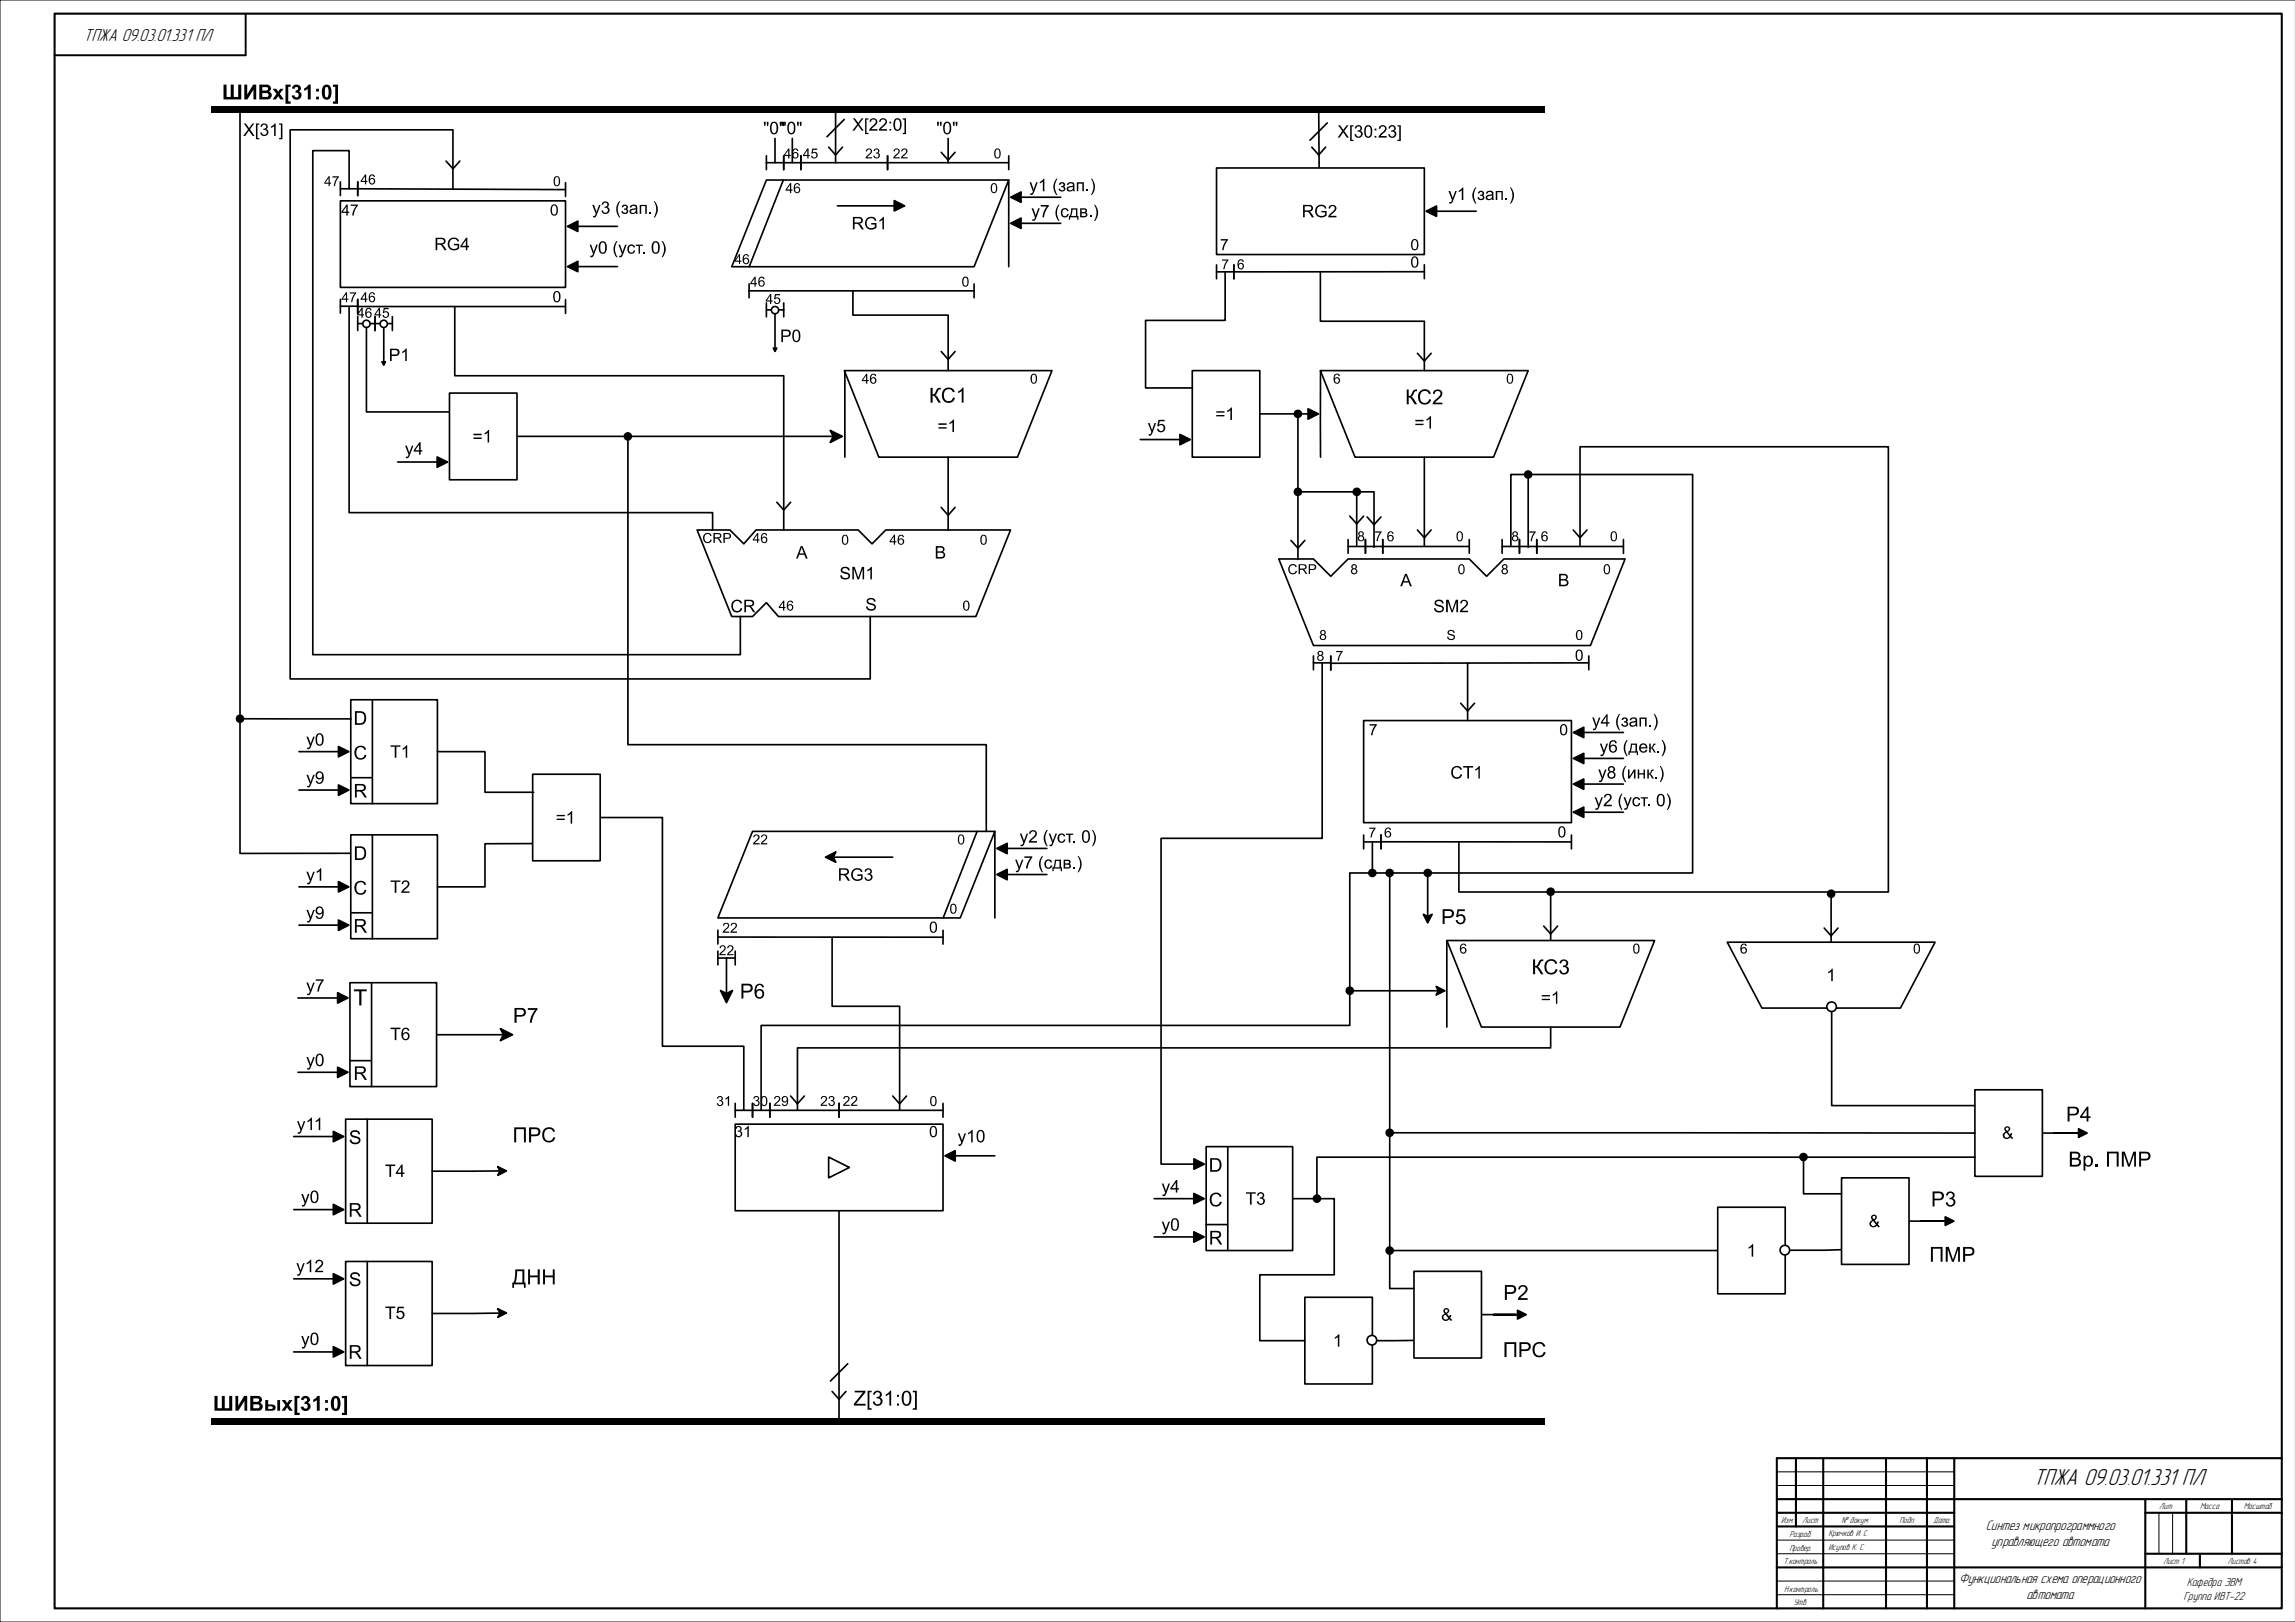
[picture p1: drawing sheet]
<svg xmlns="http://www.w3.org/2000/svg" width="841mm" height="594mm" viewBox="0 0 841 594" stroke-linecap="round" stroke-linejoin="round" font-family="sans-serif">
<defs><g id="words">
<text font-size="8.9" x="744.9" y="544">ТПЖА 09.03.01.331 ПЛ</text>
<text font-size="6.7" x="30.6" y="15.1">ТПЖА 09.03.01.331 ПЛ</text>
<g font-size="5.3">
<text x="727.5" y="560.2">Синтез микропрограммного</text>
<text x="729.7" y="566.2">управляющего автомата</text>
<text x="717.8" y="579.6">Функциональная схема операционного</text>
<text x="742.5" y="585.6">автомата</text>
</g>
<g font-size="4.5">
<text x="801.2" y="580.7">Кафедра ЭВМ</text>
<text x="800" y="585.8">Группа ИВТ-22</text>
</g>
<g font-size="3.3">
<text x="652.6" y="557.7">Изм.</text>
<text x="660.3" y="557.7">Лист</text>
<text x="674.7" y="557.7">№ докум.</text>
<text x="695.9" y="557.7">Подп.</text>
<text x="708.4" y="557.7">Дата</text>
<text x="791.1" y="552.7">Лит.</text>
<text x="806.2" y="552.7">Масса</text>
<text x="822.1" y="552.7">Масштаб</text>
<text x="655.6" y="562.9">Разраб.</text>
<text x="670" y="562.7">Крючков И. С.</text>
<text x="655.6" y="567.8">Провер.</text>
<text x="670" y="567.7">Исупов К. С.</text>
<text x="653.5" y="572.6">Т.контроль</text>
<text x="792.5" y="572.8">Лист 1</text>
<text x="816.1" y="572.8">Листов 4</text>
<text x="653.7" y="582.9">Н.контроль</text>
<text x="657.2" y="587.7">Утв.</text>
</g>
</g></defs>
<path d="M840.9 0h-840.9v594h840.9M651 539h65M651 544h65M791 554v15M796 554v15M651 579h65M651 569h65M651 564h65M651 584h65" fill="none" stroke="#000" stroke-width=".37"/>
<g fill="none" stroke="#000" stroke-width=".76">
<path d="M20 5h816v584h-816zM658 534v25M668 534v55M691 534v55M706 534v55M716 534v55M836 534h-185v55M651 549h185M651 559h65M651 554h65M786 549v40M786 554h50"/>
<path d="M801 549v20M817.7 549v20M651 574h185M786 569h50M806 569v5"/>
</g>
<path d="M90 5.2v15h-70" fill="none" stroke="#000" stroke-width=".71"/>
<path d="M76.2 26.9h716.2v497.3h-716.2z" fill="#fff"/>
<g fill="#000">
<path d="M81.9 31h1.1v4.5h1.5v-4.5h1.1v4.5h1.7v-4.5h1.1v5.4h-6.5zM89.5 31h1.1v3.6l2.2-3.6h1.1v5.4h-1v-3.5l-2.3 3.5h-1.1zM99.9 32.5h1.3l.7 1.1 .8-1.1h1.2l-1.4 1.8 1.5 2.1h-1.3l-.8-1.2-.8 1.2h-1.2l1.4-2zM104.6 31h1.9v.8h-.9v5.3h.9v.9h-1.9zM107.4 31.4a1.52 1.52 0 0 1 2.1-.2 1.52 1.52 0 0 1 .3 2.1l-.3 .2a1.65 1.65 0 0 1 .7 2.4 1.65 1.65 0 0 1-2.5 .4l-.5-.4-.3-.9 1-.1a.84 .84 0 0 0 1.1 .6 .84 .84 0 0 0 .5-1.2 .84 .84 0 0 0-1.2-.3l.1-.9a.67 .67 0 0 0 .9-.4 .67 .67 0 0 0-.6-.9 .67 .67 0 0 0-.8 .8l-.9-.2zM111.5 32.4l.8-.6 .7-.8h.8v5.4h-1v-3.9l-1.3 .8zM122 31h1.8v7h-1.8v-.9h.8v-5.3h-.8zM77.5 39h488.4v2.5h-488.4z"/>
<path d="M95 31h2.2a1.43 1.43 0 0 1 1.9 .6 1.43 1.43 0 0 1-.6 1.9 1.57 1.57 0 0 1 .9 2.1 1.57 1.57 0 0 1-2.1 .8h-2.3zM96.1 31.9v1.3h.7a.85 .85 0 0 0 1.1-.1 .85 .85 0 0 0 .2-1zM96.1 34.1v1.4h1a.8 .8 0 0 0 1.3-.5 .8 .8 0 0 0-1-.9z"/>
<path d="M115.8 32.5h1v1h-1zM115.8 35.4h1v1h-1z"/>
<path d="M118.7 31.3a1.77 1.77 0 0 1 2 0 1.77 1.77 0 0 1 .7 1.9 2.84 2.84 0 0 1-1.3 3.3 2.08 2.08 0 0 1-2.2-2.8l.2-1.5zM119.3 31.9l-.3 1.8a1.56 1.56 0 0 0 .7 2 2.46 2.46 0 0 0 .6-3 .65 .65 0 0 0-.2-.7 .65 .65 0 0 0-.8-.1z"/>
</g>
<path d="M280.8 65.9h88.8l-12.7 31.8h-88.8z" fill="#fff"/>
<g fill="none" stroke="#000" stroke-width=".61">
<path d="M280.8 59.6h6.3M280.8 57v5.1M283.9 50.7v8.9M287.1 57v5.1M293.4 59.6h76.2M293.4 57v5.1M306.1 40.5v19.1M309.3 43.7l-6.3 6.4M325.2 57v5.1M347.4 50.7v8.9M369.6 57v5.1M280.8 65.9h88.8l-12.7 31.8h-88.8z"/>
<path d="M287 65.9l-12.5 31.8M306.8 75.4h20.8M327.6 73.4l3.8 2-3.8 1.9zM369.6 65.9v31.8M370.3 72.2l3.8-1.9v3.8zM374.1 72.2h14.5M370.3 81.8l3.8-2v3.9zM374.1 81.8h14.5M274.4 106.5h82.5M274.4 104v5.1M356.9 104v5.1"/>
</g>
<g fill="#000">
<path d="M312.5 43.3h.7l1.2 1.8 1.3-1.8h.6l-1.6 2.2 1.8 2.3h-.8l-1.3-1.9-1.4 1.9h-.7l1.8-2.3zM317 43.3h1.2v.5h-.7v4.9h.7v.4h-1.2zM317.6 54.7a1.17 1.17 0 0 1 1.8 .2 1.17 1.17 0 0 1-.7 1.7l-1 1h1.8v.4h-2.4l.9-1.4a1.14 1.14 0 0 0 .7-1.8 .7 .7 0 0 0-1 .7l-.5-.1zM320.4 54.6a.97 .97 0 0 1 1.5 0 .97 .97 0 0 1-.2 1.4 1.14 1.14 0 0 1 0 2 1.14 1.14 0 0 1-1.7-1h.5a.73 .73 0 0 0 .8 .6 .73 .73 0 0 0 .6-.9 .73 .73 0 0 0-1-.4v-.4a.62 .62 0 0 0 .8-.5 .62 .62 0 0 0-.6-.7 .62 .62 0 0 0-.6 .7l-.4-.1zM319 43.6a1.51 1.51 0 0 1 2.3 .4 1.51 1.51 0 0 1-.9 2.2l-1.2 1.1h2.3v.5h-3l.2-.7 .9-.9a1.62 1.62 0 0 0 1.1-2.2 .89 .89 0 0 0-1-.2 .89 .89 0 0 0-.6 .8h-.5zM322.5 43.6a1.45 1.45 0 0 1 2.3 .3 1.45 1.45 0 0 1-.7 2.1l-1.4 1.3h2.3v.5h-3l.3-.7 .9-.9a1.57 1.57 0 0 0 1-2.2 .9 .9 0 0 0-1-.2 .9 .9 0 0 0-.6 .8h-.5zM327.7 54.7a1.17 1.17 0 0 1 1.8 .2 1.17 1.17 0 0 1-.6 1.7l-1 1h1.8v.4h-2.4l.9-1.4a1.12 1.12 0 0 0 .7-1.8 .68 .68 0 0 0-.8 0 .68 .68 0 0 0-.3 .7l-.4-.1zM330.7 43.3h1.2v5.8h-1.2v-.4h.7v-4.9h-.7zM330.5 54.7a1.18 1.18 0 0 1 1.9 .2 1.18 1.18 0 0 1-.7 1.7l-1 1h1.8v.4h-2.4l.3-.8 .6-.6a1.14 1.14 0 0 0 .7-1.8 .72 .72 0 0 0-1.1 .7l-.4-.1zM327.6 73.4l3.8 2-3.8 1.9zM370.3 72.2l3.8-1.9v3.8zM377.2 66.7h.6l.9 2.7 .9-2.7h.6l-1.6 4.2a.79 .79 0 0 1-1.1 .4l-.1-.5a.73 .73 0 0 0 1-.8z"/>
<path d="M381.3 75.1h3v.4l-1.4 2.4-.4 1.7h-.5l.1-1 .6-1.8 .8-1.2h-2.2zM381 66.6l1.3-1.1h.3v4.5h-.5v-3.5l-1.1 .6zM387.1 65.4h.4a5.2 5.2 0 0 0 0 6h-.4a4.6 4.6 0 0 1 0-6zM388.2 67a1.04 1.04 0 0 1 1.5-.2 1.04 1.04 0 0 1 .1 1.5 1.06 1.06 0 0 1 .4 1.5 1.06 1.06 0 0 1-1.5 .3l-.8-.6-.1-.4 .5-.1a.67 .67 0 0 0 1 .8 .67 .67 0 0 0 0-1.2h-.5v-.5a.54 .54 0 0 0 .8-.2 .54 .54 0 0 0-.3-.7 .54 .54 0 0 0-.7 .2l-.1 .3-.6-.1zM389.2 76.6a1.38 1.38 0 0 1 2.3 .7l-.5 .1a.91 .91 0 0 0-1.2-.7 .91 .91 0 0 0-.6 1.2 .92 .92 0 0 0 .7 1.2 .92 .92 0 0 0 1.1-.7h.6a1.55 1.55 0 0 1-2.1 1.1 1.55 1.55 0 0 1-.8-2.2zM394.5 66.7h2.6v3.3h-.5v-2.7h-1.5v2.7h-.6zM398.1 69.4h.6v.6h-.6zM399.2 78.9h.7v.7h-.7zM399.7 65.4h.4a4.6 4.6 0 0 1 0 6h-.4a5.4 5.4 0 0 0 0-6zM317.5 80a2.14 2.14 0 0 1 3.6 .7l-.6 .2a1.65 1.65 0 0 0-2.3-.7 1.65 1.65 0 0 0-.6 2.3 1.81 1.81 0 0 0 2.9 .6v-.9h-1.3v-.5h1.9v1.7a2.46 2.46 0 0 1-3.5 .1 2.46 2.46 0 0 1-.1-3.5zM322.2 80.6l1.3-1.2h.4v4.6h-.6v-3.5l-1.1 .6zM370.3 81.8l3.8-2v3.9z"/>
<path d="M378 76.3h.6l.9 2.6 .9-2.6h.6l-1.4 3.7-.8 .9h-.5l-.1-.6 .7-.1 .3-.6zM387.8 75h.4a5.1 5.1 0 0 0 0 5.9h-.4a4.5 4.5 0 0 1 0-5.9zM400.8 75h.4a4.5 4.5 0 0 1 0 5.9h-.4a5.3 5.3 0 0 0 0-5.9z"/>
<path d="M279.9 44.6h.6l-.1 1.6h-.3zM280.9 44.6h.7l-.2 1.6h-.3z"/>
<path d="M282.8 44.8a1.57 1.57 0 0 1 1.7 .1 1.57 1.57 0 0 1 .6 1.7v.3a1.66 1.66 0 0 1-.4 1.8 1.66 1.66 0 0 1-1.9 .2 3.6 3.6 0 0 1 0-4.1zM283.1 45.2a2.56 2.56 0 0 0 .5 3.6 2.31 2.31 0 0 0 .8-3.2l-.6-.5z"/>
<path d="M285.7 44.6h.6l-.1 1.6h-.4zM286.7 44.6h.6l-.1 1.6h-.4z"/>
<path d="M288.9 54.3h.3v2.4h.5v.4h-.5v.9h-.4v-.9h-1.6v-.4zM288.8 55.1l-1.1 1.6h1.1z"/>
<path d="M290.5 54.8a1.08 1.08 0 0 1 1.2-.4 1.08 1.08 0 0 1 .8 .9l-.5-.2a.77 .77 0 0 0-1-.3 .77 .77 0 0 0-.4 1v.3a1.17 1.17 0 0 1 1.8 .3 1.17 1.17 0 0 1-.6 1.7 1.17 1.17 0 0 1-1.6-1v-1.3zM290.7 56.9a.78 .78 0 0 0 1.5 0 .78 .78 0 0 0-1.5 0z"/>
<path d="M325.9 44.5h.6v.7h-.6zM325.9 47.2h.6v.6h-.6z"/>
<path d="M328 43.5a1.67 1.67 0 0 1 1.9 .3 1.67 1.67 0 0 1 .4 1.8 1.66 1.66 0 0 1-.4 1.8 1.66 1.66 0 0 1-1.9 .3 3.6 3.6 0 0 1 0-4.2zM328.4 43.9a3.2 3.2 0 0 0 .2 3.5 1.31 1.31 0 0 0 1.2-1.8 1.21 1.21 0 0 0-.2-1.3 1.21 1.21 0 0 0-1.2-.4z"/>
<path d="M343.3 44.6h.7l-.2 1.6h-.3zM344.4 44.6h.6l-.2 1.6h-.3z"/>
<path d="M346.2 44.8a1.64 1.64 0 0 1 1.9 .2 1.64 1.64 0 0 1 .4 1.9 1.58 1.58 0 0 1-.5 1.9 1.58 1.58 0 0 1-2-.1l-.4-1.3a3.1 3.1 0 0 1 .6-2.6zM346.6 45.2a3 3 0 0 0 .2 3.5 1.27 1.27 0 0 0 1.1-1.8 1.17 1.17 0 0 0-.1-1.3 1.17 1.17 0 0 0-1.2-.4z"/>
<path d="M349.1 44.6h.7l-.2 1.6h-.3zM350.1 44.6h.7l-.2 1.6h-.3z"/>
<path d="M364.6 54.7a1.28 1.28 0 0 1 1.6 0 1.28 1.28 0 0 1 .4 1.5v.3a1.2 1.2 0 0 1-1 1.6 1.2 1.2 0 0 1-1.3-1.4zM365.1 54.8l-.3 .7a1.72 1.72 0 0 0 .7 2.2 1.98 1.98 0 0 0 .1-3z"/>
<path d="M289.5 67h.4v2.4h.4v.4h-.4v.9h-.5v-.9h-1.5v-.4zM289.4 67.8l-1.1 1.6h1.1z"/>
<path d="M291.2 67.5a1.08 1.08 0 0 1 1.1-.4 1.08 1.08 0 0 1 .8 .9h-.4a.76 .76 0 0 0-1-.5 .76 .76 0 0 0-.4 1v.3a1.13 1.13 0 0 1 1.5 0 1.13 1.13 0 0 1 .1 1.6 1.13 1.13 0 0 1-1.5 .1 2.53 2.53 0 0 1-.2-3zM291.3 69.6a.8 .8 0 0 0 1.6 0 .8 .8 0 0 0-1.6 0z"/>
<path d="M363.4 67.4a1.27 1.27 0 0 1 1.6-.1 1.27 1.27 0 0 1 .4 1.6v.3a1.21 1.21 0 0 1-1.1 1.6 1.21 1.21 0 0 1-1.3-1.4zM363.8 67.5l-.3 .7a1.73 1.73 0 0 0 .7 2.2 1.99 1.99 0 0 0 .2-3z"/>
<path d="M392.4 76.3h2.3v2.8h.4v1.4h-.4v-.9h-2.6v.9h-.5v-1.4h.3l.3-.7zM392.9 76.7l-.5 2.4h1.8v-2.4z"/>
<path d="M391.1 67.1a1.41 1.41 0 0 1 1.6-.5 1.41 1.41 0 0 1 1 1.3l.2 2.1h-.7l-.1-.4a1.22 1.22 0 0 1-1.5 .5 1.22 1.22 0 0 1-.7-1.4l.6-.4 1.2-.2a.52 .52 0 0 0 .3-.7 .52 .52 0 0 0-.7-.3l-.6 .2-.3 .5-.5-.1zM391.6 68.8a.76 .76 0 0 0 .6 1 .76 .76 0 0 0 .8-.8l.1-.6z"/>
<path d="M395.7 76.3h1.3a.9 .9 0 0 1 1.2 .4 .9 .9 0 0 1-.3 1.2 .93 .93 0 0 1 .5 1.1 .93 .93 0 0 1-1.2 .6h-1.5zM396.3 76.7v1h.6a.54 .54 0 0 0 .8-.4 .54 .54 0 0 0-.8-.6zM396.3 78.1v1h.7a.57 .57 0 0 0 .9-.5 .57 .57 0 0 0-.9-.5z"/>
<path d="M270.8 93.1h.3v2.3h.6v.4h-.6v.9h-.4v-.9h-1.5v-.4zM270.7 93.8l-1.1 1.6h1.1z"/>
<path d="M272.5 93.5a1.12 1.12 0 0 1 1.1-.4 1.12 1.12 0 0 1 .8 .9h-.4a.77 .77 0 0 0-1-.5 .77 .77 0 0 0-.5 1v.3a1.16 1.16 0 0 1 1.7 .1 1.16 1.16 0 0 1-.1 1.6 1.16 1.16 0 0 1-1.7-.1 2.94 2.94 0 0 1 .1-2.9zM272.6 95.6a.8 .8 0 0 0 1.6 0 .8 .8 0 0 0-1.6 0z"/>
<path d="M312.5 79.4h2a1.27 1.27 0 0 1 1.6 1.1 1.27 1.27 0 0 1-1.2 1.4l1.6 2.1h-.8l-1-1.6-.9-.4h-.7v2h-.6zM313.1 79.9v1.6l1.9-.1a.76 .76 0 0 0 .5-1 .76 .76 0 0 0-1-.5z"/>
<path d="M276.5 101.3h.4v2.4h.4v.4h-.4v.8h-.5v-.8h-1.5v-.4zM276.4 102l-1.1 1.7h1.1z"/>
<path d="M278.2 101.7a1.09 1.09 0 0 1 1.1-.4 1.09 1.09 0 0 1 .8 .9h-.4a.75 .75 0 0 0-1-.5 .75 .75 0 0 0-.4 1v.4a1.14 1.14 0 0 1 1.6 .1 1.14 1.14 0 0 1-.3 1.7 1.14 1.14 0 0 1-1.6-.5l-.2-1.6zM278.3 103.9a.8 .8 0 0 0 1.6 0 .8 .8 0 0 0-1.6 0z"/>
<path d="M352.9 101.7a1.28 1.28 0 0 1 1.6-.1 1.28 1.28 0 0 1 .4 1.6v.3a1.2 1.2 0 0 1-1.1 1.5 1.2 1.2 0 0 1-1.3-1.4zM353.4 101.8l-.3 .3a1.6 1.6 0 0 0 .8 2.5 2.04 2.04 0 0 0-.2-2.9z"/>
</g>
<path d="M309.3 135.7h76.1l-12.6 31.7h-50.8z" fill="#fff"/>
<path d="M287.1 59.6h6.3M287.1 57v5.1M290.3 50.7v8.9M293.4 57v5.1M166 69.1v-21.6h-59.7v201.1h212.5v-22.8M131.1 112.3h76.1M131.1 109.7v5.1M166.6 112.3v25.3h120.5v56.5M207.2 109.7v5.1M312.5 106.5v8.9h34.9v20.3M309.3 135.7h76.1l-12.6 31.7h-50.8zM347.4 167.4v26.7" fill="none" stroke="#000" stroke-width=".61"/>
<g fill="#000">
<path d="M297.6 54.4h1.8v.5h-1.4l-.2 .9a1.21 1.21 0 0 1 1.7 .6 1.21 1.21 0 0 1-.8 1.6 1.21 1.21 0 0 1-1.6-1h.5a.82 .82 0 0 0 1.2 .4 .82 .82 0 0 0 .2-1.2 .82 .82 0 0 0-1.2 0l-.5 .1zM340.9 142h.8v2.4a2.48 2.48 0 0 0 1.6-2l1.4-.4-.2 .6a1.09 1.09 0 0 0-1.2 1.3l-.7 .8 .8 .6 1.3 2.2h-.9l-1.3-2.2-.8-.4v2.6h-.8zM345.8 142.6a2.38 2.38 0 0 1 4 .9l-.7 .1a1.78 1.78 0 0 0-2.3-.9 1.78 1.78 0 0 0-1 2.3 1.69 1.69 0 0 0 1.5 1.9 1.69 1.69 0 0 0 1.9-1.4l.7 .2a2.49 2.49 0 0 1-3.2 1.7 2.49 2.49 0 0 1-1.6-3.1zM347.8 154.8l1.4-1.1h.3v4.5h-.5v-3.5l-1.2 .6zM351 143.3l1.6-1.3h.4v5.5h-.6v-4.3l-1.4 .8z"/>
<path d="M286.2 44.6h.7l-.2 1.6h-.3zM287.3 44.6h.6l-.1 1.6h-.4z"/>
<path d="M289.1 44.8a1.64 1.64 0 0 1 1.9 .2 1.64 1.64 0 0 1 .4 1.9 1.58 1.58 0 0 1-.5 1.9 1.58 1.58 0 0 1-2-.1l-.4-1.3a3.1 3.1 0 0 1 .6-2.6zM289.5 45.2a3 3 0 0 0 .2 3.5 1.27 1.27 0 0 0 1.2-1.8 1.17 1.17 0 0 0-.1-1.3 1.17 1.17 0 0 0-1.3-.4z"/>
<path d="M292 44.6h.7l-.2 1.6h-.3zM293 44.6h.7l-.2 1.6h-.3z"/>
<path d="M295.8 54.3h.4v2.4h.5v.4h-.5v.9h-.4v-.9h-1.6v-.4zM295.8 55.1l-1.2 1.6h1.2z"/>
<path d="M133.7 107h.5v2.4h.4v.4h-.4v.9h-.5v-.9h-1.6v-.4zM133.7 107.7l-1.1 1.7h1.1z"/>
<path d="M135.6 107.2a1.09 1.09 0 0 1 1.8 .7h-.5a.75 .75 0 0 0-.9-.5 .75 .75 0 0 0-.5 1v.4a1.15 1.15 0 0 1 1.6-.1 1.15 1.15 0 0 1 .2 1.5 1.15 1.15 0 0 1-1.5 .4 2.36 2.36 0 0 1-.2-3.4zM135.6 109.6a.8 .8 0 0 0 1.6 0 .8 .8 0 0 0-1.6 0z"/>
<path d="M203.3 106.8a1.49 1.49 0 0 1 1.7 .2 1.49 1.49 0 0 1 .4 1.6v.4a1.37 1.37 0 0 1-1.3 1.7 1.37 1.37 0 0 1-1.4-1.6 2.72 2.72 0 0 1 .6-2.3zM203.6 107.1a2.33 2.33 0 0 0 .4 3.2 2.15 2.15 0 0 0 .6-3l-.4-.3z"/>
<path d="M319.1 137.2a1.08 1.08 0 0 1 1.1-.4 1.08 1.08 0 0 1 .8 .9l-.4 .1a.77 .77 0 0 0-1-.5 .77 .77 0 0 0-.4 1l-.1 .3a1.16 1.16 0 0 1 1.7 0 1.16 1.16 0 0 1-.1 1.7 1.16 1.16 0 0 1-1.7-.2 2.94 2.94 0 0 1 .1-2.9zM319.2 139.4a.8 .8 0 0 0 1.6 0 .8 .8 0 0 0-1.6 0z"/>
<path d="M377.9 137.2a1.26 1.26 0 0 1 1.6-.1 1.26 1.26 0 0 1 .4 1.6v.3a1.21 1.21 0 0 1-1 1.5 1.21 1.21 0 0 1-1.3-1.3zM378.4 137.3l-.3 .6a1.78 1.78 0 0 0 .7 2.3 1.93 1.93 0 0 0 0-3z"/>
<path d="M317.4 136.8h.4v2.4h.5v.4h-.5v.9h-.5v-.9h-1.6v-.4zM317.3 137.5l-1.1 1.7h1.1z"/>
<path d="M343.8 155h3v.6h-3zM343.8 156.4h3v.6h-3z"/>
</g>
<path d="M445.7 61.5h76.2v31.7h-76.2z" fill="#fff"/>
<path d="M483.2 40.5l.1 20.6M486.3 45l-6.3 6.4M445.7 61.5h76.2v31.7h-76.2zM522.5 77.4l3.8-2v3.8zM526.3 77.4h14.6M445.7 97v5.1M452.1 97v5.1M521.9 99.5l-76.2 .1M521.9 97v5" fill="none" stroke="#000" stroke-width=".61"/>
<g fill="#000">
<path d="M490.3 45.9h.7l1.1 1.7 1.3-1.7h.7l-1.6 2.1 1.7 2.4h-.7l-1.4-1.9-1.3 1.9h-.7l1.7-2.4zM494.7 45.9h1.2v.4h-.7v4.9h.7v.5h-1.2zM496.8 46.1a1.22 1.22 0 0 1 1.8 0 1.22 1.22 0 0 1-.2 1.8 1.41 1.41 0 0 1 .4 2.3 1.41 1.41 0 0 1-2.3-.3l-.2-.7 .5-.1a.92 .92 0 0 0 1.1 .9 .92 .92 0 0 0 .7-1.1 .92 .92 0 0 0-1.2-.6v-.6a.78 .78 0 0 0 1-.6 .78 .78 0 0 0-.7-.9 .78 .78 0 0 0-.8 .9l-.5-.1zM505.6 46.2a1.46 1.46 0 0 1 2.2 .2 1.46 1.46 0 0 1-.6 2.1l-1.4 1.3h2.2v.6h-3l.3-.8 .9-.9a1.46 1.46 0 0 0 .9-2.3 .89 .89 0 0 0-1.4 .8l-.6-.1zM509.2 46.1a1.22 1.22 0 0 1 1.8 0 1.22 1.22 0 0 1-.3 1.8 1.42 1.42 0 0 1 .2 2.5 1.42 1.42 0 0 1-2.2-.9v-.3l.5-.1a.92 .92 0 0 0 1 .9 .92 .92 0 0 0 .8-1.1 .92 .92 0 0 0-1.3-.6l.1-.6a.78 .78 0 0 0 1-.6 .78 .78 0 0 0-.8-.9 .78 .78 0 0 0-.7 .9l-.6-.1zM512 45.9h1.2v5.8h-1.2v-.5h.7v-4.9h-.7zM482.5 75.6a2.14 2.14 0 0 1 3.5 .7l-.6 .1a1.65 1.65 0 0 0-2.3-.7 1.65 1.65 0 0 0-.5 2.4 1.85 1.85 0 0 0 2.9 .5v-.8h-1.4v-.5h1.9v1.6a2.45 2.45 0 0 1-3.4 .2 2.45 2.45 0 0 1-.1-3.5zM487.2 75.4a1.45 1.45 0 0 1 2.2 .1 1.45 1.45 0 0 1-.6 2.2l-1.4 1.3h2.3v.6h-3l.2-.8 .9-.9a1.63 1.63 0 0 0 1-2.2 .92 .92 0 0 0-1-.2 .92 .92 0 0 0-.5 .9l-.5-.1zM522.5 77.4l3.8-2v3.8zM530.7 69.9h.6l.9 2.7 1-2.7h.5l-1.5 4.2-1 .5-.3-.6a.73 .73 0 0 0 1.1-.8zM534.5 69.8l1.3-1.1h.3v4.5h-.5v-3.5l-1.1 .6zM540.5 68.6h.5a5.1 5.1 0 0 0 0 6h-.5a4.5 4.5 0 0 1 0-6z"/>
<path d="M541.8 70.2a1.03 1.03 0 0 1 1.5-.3 1.03 1.03 0 0 1 0 1.6 1.06 1.06 0 0 1 .4 1.4 1.06 1.06 0 0 1-1.5 .4l-.6-.4-.3-.6 .6-.1a.65 .65 0 0 0 .4 .7 .65 .65 0 0 0 .8-.3 .65 .65 0 0 0-.3-.8l-.5-.1v-.4a.55 .55 0 0 0 .8-.2 .55 .55 0 0 0-.2-.7 .55 .55 0 0 0-.8 .2l-.1 .3-.6-.1zM548 69.9h2.6v3.3h-.5v-2.8h-1.5v2.8h-.6zM551.6 72.6h.7v.6h-.7zM553.2 68.6h.4a4.5 4.5 0 0 1 0 6h-.4a5.3 5.3 0 0 0 0-6zM447.2 87.6h2.7l-1.3 2.5-.3 1.5h-.5l.1-.8 1.3-2.7h-2zM447.7 95h2.4l-1 2-.4 1.6h-.5l.1-.7 1.2-2.5h-1.8z"/>
<path d="M500.5 46.1a1.64 1.64 0 0 1 1.8 .2 1.64 1.64 0 0 1 .5 1.9 1.58 1.58 0 0 1-.5 1.9 1.58 1.58 0 0 1-2-.1l-.5-1.4a3.1 3.1 0 0 1 .7-2.5zM500.8 46.4a3 3 0 0 0 .2 3.6 1.27 1.27 0 0 0 1.2-1.8 1.17 1.17 0 0 0-.1-1.4 1.17 1.17 0 0 0-1.3-.4z"/>
<path d="M503.6 47.1h.7v.6h-.7zM503.6 49.8h.7v.6h-.7z"/>
<path d="M477.4 75h2a1.27 1.27 0 0 1 1.7 1.1 1.27 1.27 0 0 1-1.3 1.4l.7 .6 .9 1.5h-.7l-1.1-1.6-.6-.4h-1v2h-.6zM478 75.5v1.6l2-.1a.76 .76 0 0 0 .4-1 .76 .76 0 0 0-1-.5z"/>
<path d="M544.8 70.2a1.35 1.35 0 0 1 1.5-.4 1.35 1.35 0 0 1 .9 1.3l.2 2.1h-.7l-.1-.4-.2 .2a1.13 1.13 0 0 1-1.5 .3 1.13 1.13 0 0 1-.3-1.6l1.7-.5a.64 .64 0 0 0 0-.9 .64 .64 0 0 0-.9 .1l-.4 .6-.6-.1zM545.1 72a.73 .73 0 0 0 .4 1 .73 .73 0 0 0 .9-.5l.2-.9z"/>
<path d="M453.7 95.3a1.12 1.12 0 0 1 1.2-.3 1.12 1.12 0 0 1 .8 .8l-.4 .1a.77 .77 0 0 0-1-.5 .77 .77 0 0 0-.5 1v.3a1.15 1.15 0 0 1 1.8 .2 1.15 1.15 0 0 1-.6 1.7 1.15 1.15 0 0 1-1.5-.9l-.1-1.3zM453.9 97.5a.78 .78 0 0 0 1.5 0 .78 .78 0 0 0-1.5 0z"/>
<path d="M517.4 88a1.43 1.43 0 0 1 1.8-.1 1.43 1.43 0 0 1 .5 1.7 1.42 1.42 0 0 1-.6 1.8 1.42 1.42 0 0 1-1.9-.4l-.2-1.7zM517.9 88.1a2.73 2.73 0 0 0 .2 3.1 1.12 1.12 0 0 0 1.1-1.6 1.08 1.08 0 0 0-.2-1.2 1.08 1.08 0 0 0-1.1-.3z"/>
<path d="M517.4 94.3a1.43 1.43 0 0 1 1.8-.1 1.43 1.43 0 0 1 .5 1.7 1.42 1.42 0 0 1-.6 1.9 1.42 1.42 0 0 1-1.9-.4l-.2-1.8zM517.9 94.4a2.31 2.31 0 0 0 .4 3.2 2.06 2.06 0 0 0 0-3.3z"/>
</g>
<path d="M436.8 135.7h24.8v31.7h-24.8z" fill="#fff"/>
<path d="M448.9 99.6v17.7h-29.2v24.8h17.2M436.8 135.7h24.8v31.7h-24.8zM432.3 159.1l3.8 1.9-3.8 1.9zM417.8 161h14.5" fill="none" stroke="#000" stroke-width=".61"/>
<g fill="#000">
<path d="M420.6 154.9h.6l.9 2.7 .9-2.7h.6l-1.6 4.1a.79 .79 0 0 1-1.1 .5l-.1-.5a.78 .78 0 0 0 1-.8zM424.4 153.8h2.3v.5h-1.8l-.3 1.2a1.5 1.5 0 0 1 2.2 .7 1.5 1.5 0 0 1-1 2.1 1.5 1.5 0 0 1-1.9-1.2l.6-.1a.98 .98 0 0 0 1.4 .8 .98 .98 0 0 0 .3-1.6 .95 .95 0 0 0-1.7-.1h-.5zM449.6 150.3l1.4-1.1h.4v4.6h-.6v-3.6l-1.2 .7zM432.3 159.1l3.8 1.9-3.8 1.9z"/>
<path d="M445.6 150.6h3v.5h-3zM445.6 152h3v.5h-3z"/>
</g>
<path d="M483.8 135.7h76.1l-12.7 31.7h-50.7z" fill="#fff"/>
<g fill="none" stroke="#000" stroke-width=".61">
<path d="M303.6 53.9l2.5 2.8 2.6-2.8M344.8 55.8l2.6 2.8 2.5-2.8M480.6 53.9l2.6 2.8 2.5-2.8M483.8 99.6v18h38.1v18.1M344.8 128.7l2.6 2.9 2.5-2.9M483.8 135.7h76.1l-12.7 31.7h-50.7zM483.8 135.7v31.7M519.3 129.4l2.6 2.8 2.4-2.8M461.6 151.6h17.6M475.5 152.8v52.1M479.2 149.7l3.9 1.9-3.9 1.9zM521.9 167.4v32.4"/>
<path d="M284.6 183.9l2.5 2.9 2.6-2.9M344.8 185.8l2.6 2.9 2.5-2.9M473 197.9l2.5 2.8 2.6-2.8M476.8 180.1h26.6v20.3M493.9 197.6v5M494.5 189l2.6 2.8 2.5-2.8M497.1 181.4v18.4M500.3 197.6v5M500.9 189.3l2.5 2.9 2.6-2.9M506.6 197.6v5M519.3 194.1l2.6 2.8 2.4-2.8M538.3 197.6v5"/>
<path d="M550.4 197.6v5M556.7 197.6v5M563.1 197.6v5M576.4 194.1l2.5 2.8 2.5-2.8M594.8 197.6v5M468.5 204.7h12.7l6.4 6.3 6.3-6.3h44.4l6.4 6.3 6.3-6.3h44.4l-12.7 31.7h-101.5zM493.9 200.1h44.4M550.4 200.1h44.4"/>
<circle cx="475.5" cy="151.6" r="1.28"/>
<circle cx="475.5" cy="180.1" r="1.28"/>
<circle cx="497.1" cy="180.1" r="1.26"/>
</g>
<g fill="#000">
<path d="M479.2 149.7l3.9 1.9-3.9 1.9zM515.4 142.6h.7v2.4a2.14 2.14 0 0 0 1.6-1.8l.6-.5 .9-.1-.2 .7a1.08 1.08 0 0 0-1.2 1.3l-.8 .7 .8 .6 1.4 2.2h-.9l-1.4-2.2-.8-.4v2.6h-.7zM520.3 143.3a2.36 2.36 0 0 1 3.9 .9l-.7 .1a1.76 1.76 0 0 0-2.3-1 1.76 1.76 0 0 0-.9 2.4 1.69 1.69 0 0 0 1.4 1.8 1.69 1.69 0 0 0 1.9-1.3l.7 .1a2.51 2.51 0 0 1-3.1 1.8 2.51 2.51 0 0 1-1.7-3.2zM522.6 153.5l1.3-1.1h.4v4.6h-.6v-3.6l-1.1 .7zM525.5 143a1.75 1.75 0 0 1 2.7 .3 1.75 1.75 0 0 1-.7 2.5l-1.7 1.7h2.7v.6h-3.6l.5-1.2 .6-.6a2.31 2.31 0 0 0 1.5-2.9 1.1 1.1 0 0 0-1.2-.1 1.1 1.1 0 0 0-.6 1l-.7-.1zM503.8 194.6h2.4l-1 1.9-.4 1.7h-.5l.1-.7 1.2-2.5h-1.8zM560.3 194.6h2.3l-1.1 2.3-.2 1.3h-.5l.2-1 1.1-2.2h-1.8zM472.6 207a1.53 1.53 0 0 1 2.5 .6l-.4 .1a1.23 1.23 0 0 0-1.8-.5 1.23 1.23 0 0 0-.3 1.8 1.09 1.09 0 0 0 1 .9 1.09 1.09 0 0 0 1.1-.9l.5 .1a1.75 1.75 0 0 1-2.5 1 1.75 1.75 0 0 1-.5-2.7zM525.9 220a1.79 1.79 0 0 1 3 1h-.6a1.03 1.03 0 0 0-1.1-.9 1.03 1.03 0 0 0-.9 1l1.3 .5a1.4 1.4 0 0 1 1.4 1.7 1.4 1.4 0 0 1-2 1 1.6 1.6 0 0 1-1.6-1.6h.6a1.25 1.25 0 0 0 1.2 1.1 1.25 1.25 0 0 0 1.2-1l-.4-.5-.9-.2a1.29 1.29 0 0 1-1.3-.6 1.29 1.29 0 0 1 .1-1.5zM529.8 219.6h.9l1.4 3.9 1.3-3.9h.8v4.6h-.6v-3.8l-1.3 3.8h-.5l-1.4-3.9v3.9h-.6zM530.6 231l1-.3a1.2 1.2 0 0 1 1.4 1.1h-.5a.79 .79 0 0 0-.8-.8 .79 .79 0 0 0-.8 .9l.8 .3a1.15 1.15 0 0 1 1.4 1.3 1.15 1.15 0 0 1-1.7 .9 1.24 1.24 0 0 1-1.2-1.2l.4-.1a.99 .99 0 0 0 1 .9 .99 .99 0 0 0 1-.8l-.4-.4-1.2-.3a.9 .9 0 0 1-.4-1.5zM535.2 220.2a1.46 1.46 0 0 1 2.3-.1 1.46 1.46 0 0 1-.5 2.2l-1.4 1.3h2.3v.6h-3l.2-.8 .9-.9a1.57 1.57 0 0 0 1-2.2 .89 .89 0 0 0-.9-.1 .89 .89 0 0 0-.6 .8h-.5z"/>
<path d="M488.9 137.2a1.12 1.12 0 0 1 1.2-.4 1.12 1.12 0 0 1 .8 .9l-.4 .1a.77 .77 0 0 0-1-.5 .77 .77 0 0 0-.5 1v.3a1.14 1.14 0 0 1 1.7 .1 1.14 1.14 0 0 1-.3 1.7 1.14 1.14 0 0 1-1.6-.5l-.2-1.6zM489.1 139.4a.8 .8 0 0 0 1.6 0 .8 .8 0 0 0-1.6 0z"/>
<path d="M552.5 137l.5-.1a1.73 1.73 0 0 1 1.3 2.6 1.16 1.16 0 0 1-1.3 1 1.16 1.16 0 0 1-1-1.3l.1-1.3zM552.7 137.4l-.2 .5a1.78 1.78 0 0 0 .7 2.3 1.85 1.85 0 0 0 0-3z"/>
<path d="M518.6 153.8h3v.5h-3zM518.6 155.2h3v.5h-3z"/>
<path d="M497.9 194.8a.96 .96 0 0 1 1.5-.1 .96 .96 0 0 1-.2 1.5 1.08 1.08 0 0 1 .3 1.7 1.08 1.08 0 0 1-1.7 0 1.08 1.08 0 0 1 .3-1.7 .82 .82 0 0 1-.2-1.4zM498.1 195.5a.6 .6 0 0 0 1.2 0 .6 .6 0 0 0-1.2 0zM497.9 197.2a.75 .75 0 0 0 1.5 0 .75 .75 0 0 0-1.5 0z"/>
<path d="M508.6 194.9a1.12 1.12 0 0 1 1.2-.3 1.12 1.12 0 0 1 .8 .9h-.5a.75 .75 0 0 0-.9-.5 .75 .75 0 0 0-.5 1v.3a1.14 1.14 0 0 1 1.7 .2 1.14 1.14 0 0 1-.3 1.6 1.14 1.14 0 0 1-1.7-.5l-.1-1.6zM508.7 197.1a.8 .8 0 0 0 1.6 0 .8 .8 0 0 0-1.6 0z"/>
<path d="M534.1 194.7l.9-.1a2.22 2.22 0 0 1 .1 3.6 1.63 1.63 0 0 1-1.4-2.4zM534.5 195l-.4 .7a1.76 1.76 0 0 0 .7 2.2 1.85 1.85 0 0 0 0-3z"/>
<path d="M554.4 194.8a.95 .95 0 0 1 1.4 0 .95 .95 0 0 1-.2 1.4 1.08 1.08 0 0 1 .4 1.7 1.08 1.08 0 0 1-1.7 0 1.08 1.08 0 0 1 .3-1.7 .78 .78 0 0 1-.5-.6 .78 .78 0 0 1 .3-.8zM554.5 195.5a.6 .6 0 0 0 1.2 0 .6 .6 0 0 0-1.2 0zM554.4 197.2a.75 .75 0 0 0 1.5 0 .75 .75 0 0 0-1.5 0z"/>
<path d="M565.1 194.9a1.08 1.08 0 0 1 1.1-.3 1.08 1.08 0 0 1 .8 .9h-.4a.77 .77 0 0 0-1-.6 .77 .77 0 0 0-.5 1.1v.3a1.17 1.17 0 0 1 1.8 .3 1.17 1.17 0 0 1-.6 1.7 1.17 1.17 0 0 1-1.5-1l-.1-1.3zM565.2 197.1a.8 .8 0 0 0 1.6 0 .8 .8 0 0 0-1.6 0z"/>
<path d="M590.5 194.9a1.18 1.18 0 0 1 1.4-.2 1.18 1.18 0 0 1 .5 1.4l.1 .6a1.2 1.2 0 0 1-1.1 1.5 1.2 1.2 0 0 1-1.3-1.3zM590.9 195l-.3 .7a1.72 1.72 0 0 0 .7 2.2 1.98 1.98 0 0 0 .2-3z"/>
<path d="M475.8 206.6h1.6a1.01 1.01 0 0 1 1.3 .8 1.01 1.01 0 0 1-1 1.2l1.3 1.6h-.6l-1.3-1.5h-.8v1.5h-.5zM476.3 207v1.2h1a.64 .64 0 0 0 .9-.5 .64 .64 0 0 0-.7-.7z"/>
<path d="M479.5 206.6h1.3a1.11 1.11 0 0 1 1.5 1.1 1.11 1.11 0 0 1-1.4 1.1h-.9v1.4h-.5zM480 207v1.4h.9a.69 .69 0 0 0 .8-.7 .69 .69 0 0 0-.8-.7z"/>
<path d="M495.3 206.9a.97 .97 0 0 1 1.5-.1 .97 .97 0 0 1-.1 1.5 1.11 1.11 0 0 1 .3 1.6 1.11 1.11 0 0 1-1.7 0 1.11 1.11 0 0 1 .3-1.6 .81 .81 0 0 1-.3-1.4zM495.5 207.6a.6 .6 0 0 0 1.2 0 .6 .6 0 0 0-1.2 0zM495.4 209.2a.75 .75 0 0 0 1.5 0 .75 .75 0 0 0-1.5 0z"/>
<path d="M514.8 210.1h.6l1.9 4.6h-.7l-.5-1.4h-1.9l-.5 1.4h-.7zM515.1 210.6l-.8 2.2h1.6z"/>
<path d="M534.6 207a1.27 1.27 0 0 1 1.6-.1 1.27 1.27 0 0 1 .4 1.6v.3a1.21 1.21 0 0 1-1 1.5 1.21 1.21 0 0 1-1.3-1.4zM535.1 207.1l-.2 .3a1.75 1.75 0 0 0 .6 2.5 1.92 1.92 0 0 0 .1-2.9z"/>
<path d="M550.6 206.9a.96 .96 0 0 1 1.4-.1 .96 .96 0 0 1-.2 1.5 1.1 1.1 0 0 1 .4 1.6 1.1 1.1 0 0 1-1.7 0 1.1 1.1 0 0 1 .3-1.6 .77 .77 0 0 1-.5-.7 .77 .77 0 0 1 .3-.7zM550.7 207.5a.6 .6 0 0 0 1.2 0 .6 .6 0 0 0-1.2 0zM550.6 209.2a.75 .75 0 0 0 1.4 0 .75 .75 0 0 0-1.4 0z"/>
<path d="M571.2 210.1h1.8a1.16 1.16 0 0 1 1.3 .7 1.16 1.16 0 0 1-.5 1.5 1.29 1.29 0 0 1 .8 1.6 1.29 1.29 0 0 1-1.6 .8h-1.8zM571.8 210.7v1.4h1a.76 .76 0 0 0 1.1-.8 .76 .76 0 0 0-1.1-.6zM571.8 212.6v1.5h1.2a.84 .84 0 0 0 1.1-.8 .84 .84 0 0 0-1.2-.7z"/>
<path d="M587.9 207a1.27 1.27 0 0 1 1.6-.1 1.27 1.27 0 0 1 .4 1.6v.3a1.21 1.21 0 0 1-1.1 1.5 1.21 1.21 0 0 1-1.2-1.4zM588.4 207.1l-.3 .3a1.75 1.75 0 0 0 .7 2.5 1.92 1.92 0 0 0 .1-2.9z"/>
<path d="M483.9 231a.98 .98 0 0 1 1.5-.1 .98 .98 0 0 1-.2 1.5 1.08 1.08 0 0 1 .4 1.6 1.08 1.08 0 0 1-1.7 0 1.08 1.08 0 0 1 .3-1.6 .84 .84 0 0 1-.3-1.4zM484.1 231.7a.6 .6 0 0 0 1.2 0 .6 .6 0 0 0-1.2 0zM484 233.3a.75 .75 0 0 0 1.5 0 .75 .75 0 0 0-1.5 0z"/>
<path d="M577.8 231.1a1.26 1.26 0 0 1 1.6-.1 1.26 1.26 0 0 1 .4 1.5 1.32 1.32 0 0 1-1.2 1.9 1.32 1.32 0 0 1-1.2-1.9zM578.2 231.2l-.3 .6a1.78 1.78 0 0 0 .7 2.3 1.93 1.93 0 0 0 0-3z"/>
<circle cx="475.5" cy="151.6" r="1.28"/>
<circle cx="475.5" cy="180.1" r="1.28"/>
<circle cx="497.1" cy="180.1" r="1.26"/>
</g>
<path d="M499.6 263.9h76.1v37.4h-76.1z" fill="#fff"/>
<g fill="none" stroke="#000" stroke-width=".61">
<path d="M559.9 175v25.4M553.6 199.8v-26h66.5v145.9h-117.3v-11.4M578.9 199.8v-36.2h113v163.1h-157.4v-18.4M487.6 240.4v5M535.2 257.5l2.5 2.9 2.5-2.9M537.7 242.9v21M582.1 242.7l-94.5 .2M582.1 240.2v5.1M499.6 263.9h76.1v37.4h-76.1zM576.5 277.7l3.8-1.8v3.7zM580.3 277.7h14.5M576.5 287.1l3.8-1.8v3.8z"/>
<path d="M576.5 297.4l3.8-1.8v3.7zM580.3 287.1h14.5M580.3 297.4h14.5M499.6 308.3h76.1M499.6 305.8v5.1M506 305.7v5.2M575.7 305.8v5.1"/>
<circle cx="559.9" cy="173.8" r="1.28"/>
</g>
<g fill="#000">
<path d="M140.6 112.8h1.8v.4h-1.4l-.2 1a1.21 1.21 0 0 1 1.7 .6 1.21 1.21 0 0 1-.8 1.6 1.21 1.21 0 0 1-1.6-1h.5a.82 .82 0 0 0 1.2 .4 .82 .82 0 0 0 .2-1.2 .82 .82 0 0 0-1.2-.1l-.6 .1zM283.9 107.7h1.9v.4h-1.5l-.2 1a1.19 1.19 0 0 1 1.7 .5 1.19 1.19 0 0 1-.7 1.7 1.19 1.19 0 0 1-1.6-1h.5a.8 .8 0 0 0 1.1 .4 .8 .8 0 0 0 .3-1.2 .8 .8 0 0 0-1.2 0l-.6 .1zM147.4 128.8l1.3-1.2h.3v4.6h-.5v-3.5l-1.1 .6zM501.8 265.2h2.6l-1.2 2.6-.3 1.5h-.5l.1-.9 1.3-2.7h-2zM576.5 277.7l3.8-1.8v3.7zM586.2 272.3h.5l1 2.6 .9-2.6h.6l-1.7 4.3-.9 .3-.2-.6a.72 .72 0 0 0 1-.7zM596 271h.4a5.3 5.3 0 0 0 0 5.9h-.4a4.7 4.7 0 0 1 0-5.9zM604.2 272.3h.6v1.4l.6-.4a1.01 1.01 0 0 1 1.1-1v.5h-.4l-.7 1.1 1.3 1.7h-.6l-.8-1.3-.5-.2v1.5h-.6zM607.2 274.9h.7v.7h-.7zM608.8 271h.4a4.5 4.5 0 0 1 0 5.9h-.4a5.3 5.3 0 0 0 0-5.9zM532.3 281.1a1.98 1.98 0 0 1 3.3 .7l-.5 .2a1.47 1.47 0 0 0-2-.9 1.47 1.47 0 0 0-.8 2 1.41 1.41 0 0 0 1.2 1.5 1.41 1.41 0 0 0 1.6-1.1l.6 .2a2.13 2.13 0 0 1-2.8 1.3 2.13 2.13 0 0 1-1.1-2.9zM536.1 280.5h3.6v.6h-1.5v4h-.6v-4h-1.5z"/>
<path d="M540.5 281.7l1.3-1.2h.4v4.6h-.5v-3.5l-1.2 .6zM576.5 287.1l3.8-1.8v3.8zM576.5 297.4l3.8-1.8v3.7zM584.3 292h.5l1 2.7 .9-2.7h.6l-1.7 4.2-.4 .3h-.7v-.5a.72 .72 0 0 0 1-.7zM585.6 281.8h.6l.9 2.7 .9-2.7h.6l-1.7 4.3-.8 .3-.3-.5a.75 .75 0 0 0 1-.8zM587.9 291.2a1.45 1.45 0 0 1 2.3-.1 1.45 1.45 0 0 1-.5 2.3l-1.4 1.3h2.2v.6h-3l.3-.8 .9-.9a2.02 2.02 0 0 0 1.2-2 .9 .9 0 0 0-1.1-.4 .9 .9 0 0 0-.6 .9l-.6-.1zM594.1 290.6h.4a5.4 5.4 0 0 0 0 6h-.4a4.7 4.7 0 0 1 0-6zM594.8 292h.7l.9 2.7 .9-2.7h.5l-1.2 3.3a1.17 1.17 0 0 1-1.4 1.2l-.1-.5a.72 .72 0 0 0 1-.7zM595.5 280.5h.4a5.1 5.1 0 0 0 0 5.9h-.4a4.5 4.5 0 0 1 0-5.9zM596.5 281.8h.5v2.5l1.6-2.5h.6v3.3h-.5v-2.5l-1.6 2.5h-.6zM600 281.8h.6v1.4h1.6v-1.4h.5v3.3h-.5v-1.5h-1.6v1.5h-.6zM598.6 292.2a1.39 1.39 0 0 1 2.3 .7l-.6 .1a.89 .89 0 0 0-1.1-.6 .89 .89 0 0 0-.5 1.2 .9 .9 0 0 0 .6 1.2 .9 .9 0 0 0 1.1-.8l.5 .1a1.52 1.52 0 0 1-2 1.1 1.52 1.52 0 0 1-.7-2.2z"/>
<path d="M601.1 292h2.7v.4h-1.1v2.9h-.5v-2.9h-1.1zM603.5 281.8h.6v1.4l.5-.2 .5-1 .7-.2v.5l-.4 .1-.8 1 1.4 1.7h-.7l-.7-1.2-.5-.3v1.5h-.6zM603.8 294.6h.6v.7h-.6zM606.5 284.4h.6v.7h-.6zM608.1 280.5h.3a4.5 4.5 0 0 1 0 5.9h-.3a5.3 5.3 0 0 0 0-5.9zM610.6 290.6h.5a4.5 4.5 0 0 1 0 6h-.5a5.3 5.3 0 0 0 0-6zM501.6 303.1h2.4l-1.1 2.2-.3 1.4h-.5l.2-1.1 1.1-2.1h-1.8z"/>
<path d="M138.8 112.7h.4v2.4h.5v.4h-.5v.9h-.4v-.9h-1.6v-.4zM138.8 113.4l-1.2 1.7h1.2z"/>
<path d="M282.2 107.6h.4v2.4h.5v.4h-.5v.9h-.5v-.9h-1.6v-.4zM282.1 108.3l-1.1 1.7h1.1z"/>
<path d="M142.9 127.7h1.7a1.4 1.4 0 0 1 1.8 1.3 1.4 1.4 0 0 1-1.7 1.4h-1.2v1.8h-.6zM143.5 128.2v1.6h1.2a.84 .84 0 0 0 1-.8 .84 .84 0 0 0-1-.8z"/>
<path d="M286.3 120.7h1.7a1.38 1.38 0 0 1 1.7 1.3 1.38 1.38 0 0 1-1.6 1.4h-1.2v1.9h-.6zM286.9 121.2v1.7h1.2a.85 .85 0 0 0 1-.9 .85 .85 0 0 0-1.1-.8z"/>
<path d="M290.9 120.9a1.65 1.65 0 0 1 1.9 .2 1.65 1.65 0 0 1 .4 1.9 1.58 1.58 0 0 1-.5 2 1.58 1.58 0 0 1-2-.1l-.4-1.4a3.2 3.2 0 0 1 .6-2.6zM291.3 121.3a3 3 0 0 0 .2 3.5 1.22 1.22 0 0 0 1.2-1.8 1.24 1.24 0 0 0-1.2-1.8z"/>
<path d="M577.6 238.3a1.43 1.43 0 0 1 1.9-.1 1.43 1.43 0 0 1 .4 1.8 1.4 1.4 0 0 1-.5 1.7 1.4 1.4 0 0 1-1.9-.3l-.2-2.1zM578.2 238.4l-.4 .7a1.94 1.94 0 0 0 .8 2.5 2.13 2.13 0 0 0 0-3.3z"/>
<path d="M483 238.6a.98 .98 0 0 1 1.5-.1 .98 .98 0 0 1-.2 1.5 1.08 1.08 0 0 1 .3 1.6 1.08 1.08 0 0 1-1.7 0 1.08 1.08 0 0 1 .4-1.6 .81 .81 0 0 1-.3-1.4zM483.2 239.3a.59 .59 0 0 0 1.1 0 .59 .59 0 0 0-1.1 0zM483 240.9a.75 .75 0 0 0 1.5 0 .75 .75 0 0 0-1.5 0z"/>
<path d="M572 265.6a1.43 1.43 0 0 1 1.8-.1 1.43 1.43 0 0 1 .4 1.7 1.42 1.42 0 0 1-.5 1.8 1.42 1.42 0 0 1-1.9-.3l-.3-1.8zM572.5 265.7a2.31 2.31 0 0 0 .4 3.2 2.06 2.06 0 0 0 0-3.3z"/>
<path d="M589.9 271.5a1.37 1.37 0 0 1 1.4-.5 1.37 1.37 0 0 1 1.1 1.2h-.6a.9 .9 0 0 0-1.1-.7 .9 .9 0 0 0-.6 1.2l-.1 .6a1.45 1.45 0 0 1 2.1-.1 1.45 1.45 0 0 1 0 2.1 1.45 1.45 0 0 1-2 .1 3.4 3.4 0 0 1-.2-3.9zM590.1 274.2a.99 .99 0 0 0 1.9 0 .99 .99 0 0 0-1.9 0z"/>
<path d="M597.5 272.3h2.3v2.9h.3v1.3h-.4v-.9h-2.6v.9h-.5v-1.3h.3l.3-.7zM597.9 272.8l-.5 2.4h1.8v-2.4z"/>
<path d="M601 272.7a1.53 1.53 0 0 1 1.8-.3 1.53 1.53 0 0 1 .8 1.7h-2.5a.94 .94 0 0 0 .7 1.1 .94 .94 0 0 0 1.2-.7l.6 .1a1.67 1.67 0 0 1-2.6 .7 1.67 1.67 0 0 1 0-2.6zM601.5 273l-.4 .6h1.9a.92 .92 0 0 0-.5-.8 .92 .92 0 0 0-1 .2z"/>
<path d="M589.5 280.9a1.21 1.21 0 0 1 1.8-.1 1.21 1.21 0 0 1-.3 1.9 1.43 1.43 0 0 1 0 2.5 1.43 1.43 0 0 1-2.1-1.4l.3-.7 .6-.4a1.05 1.05 0 0 1-.3-1.8zM589.7 281.7a.73 .73 0 0 0 1.4 0 .73 .73 0 0 0-1.4 0zM589.5 283.8a.95 .95 0 0 0 1.9 0 .95 .95 0 0 0-1.9 0z"/>
<path d="M607.6 290.9a1.64 1.64 0 0 1 1.9 .3 1.64 1.64 0 0 1 .4 1.8 1.58 1.58 0 0 1-.5 2 1.58 1.58 0 0 1-2-.1l-.4-1.4a2.96 2.96 0 0 1 .6-2.6zM608 291.3a3 3 0 0 0 .2 3.5 1.22 1.22 0 0 0 1.2-1.8 1.24 1.24 0 0 0-1.2-1.8z"/>
<path d="M507.9 303.3a1.09 1.09 0 0 1 1.7 .6l-.4 .1a.78 .78 0 0 0-1-.5 .78 .78 0 0 0-.4 1l-.1 .3a1.16 1.16 0 0 1 1.7 0 1.16 1.16 0 0 1-.1 1.7 1.16 1.16 0 0 1-1.7-.2 2.83 2.83 0 0 1 .3-3zM508 304.9a.84 .84 0 0 0 .1 1.4 .84 .84 0 0 0 1.3-.6 .84 .84 0 0 0-1.1-1z"/>
<path d="M571.3 303a1.33 1.33 0 0 1 1.6-.3 1.33 1.33 0 0 1 .7 1.6v.4a1.4 1.4 0 0 1-.6 1.8 1.4 1.4 0 0 1-1.8-.4l-.3-1.8zM571.8 303.1a2.81 2.81 0 0 0 .2 3.2 1.16 1.16 0 0 0 1.1-1.6 1.05 1.05 0 0 0-.1-1.2 1.05 1.05 0 0 0-1.2-.4z"/>
<circle cx="559.9" cy="173.8" r="1.28"/>
</g>
<path d="M441.9 419.9h31.7v38.1h-31.7z" fill="#fff"/>
<path d="M484.4 242.9v64.1h-59v119.3h12M441.9 419.9h31.7v38.1h-31.7zM449.8 419.9v38.1M422.9 439h14.5M437.4 437l3.8 2-3.8 1.8zM437.4 424.4l3.8 1.9-3.8 1.9zM422.9 453h14.5M437.4 451.1l3.8 1.9-3.8 1.9zM441.9 448.5h7.6" fill="none" stroke="#000" stroke-width=".61"/>
<g fill="#000">
<path d="M425.7 433.4h.6l.9 2.7 .9-2.7h.6l-1.7 4.3-.9 .3-.2-.6a.72 .72 0 0 0 1-.7zM437.4 437l3.8 2-3.8 1.8zM437.4 424.4l3.8 1.9-3.8 1.9zM461 436.9a1.22 1.22 0 0 1 1.8 0 1.22 1.22 0 0 1-.2 1.8 1.42 1.42 0 0 1 0 2.4 1.42 1.42 0 0 1-2.2-1.1l.6-.1a.92 .92 0 0 0 1.1 .9 .92 .92 0 0 0 .7-1.2 .92 .92 0 0 0-1.2-.6v-.5a.78 .78 0 0 0 1-.6 .78 .78 0 0 0-.7-.9 .78 .78 0 0 0-.8 .9l-.6-.1zM425.7 447.4h.6l.9 2.6 .9-2.6h.6l-1.4 3.7-.8 .9h-.5l-.1-.6 .7-.1 .3-.6zM437.4 451.1l3.8 1.9-3.8 1.9zM443.9 437.4a2.22 2.22 0 0 1 3.6 .7l-.6 .2a1.62 1.62 0 0 0-2.1-.9 1.62 1.62 0 0 0-.9 2.2 1.56 1.56 0 0 0 1.3 1.7 1.56 1.56 0 0 0 1.8-1.3l.6 .2a2.35 2.35 0 0 1-3 1.5 2.35 2.35 0 0 1-1.3-3.2zM456.5 436.6h3.6v.5h-1.5v4h-.6v-4h-1.5z"/>
<path d="M430.9 432.2h.4v2.9h.7v.5h-.7v1.1h-.5v-1.1h-2v-.5zM430.8 433.1l-1.4 2h1.4z"/>
<path d="M443.4 424.1h1.7a2.58 2.58 0 0 1 2.4 1.7 2.58 2.58 0 0 1-.7 2.8l-1.3 .5h-2.1zM444 424.7v3.8h1.1a1.93 1.93 0 0 0 1.8-1.7 1.93 1.93 0 0 0-1.4-2.1z"/>
<path d="M429.4 446.6a1.53 1.53 0 0 1 1.9-.2 1.53 1.53 0 0 1 .6 1.7l.1 .4a1.66 1.66 0 0 1-.5 1.8 1.66 1.66 0 0 1-1.9 .2 4 4 0 0 1-.2-3.9zM430 446.7a3.2 3.2 0 0 0 .2 3.5 1.26 1.26 0 0 0 1.2-1.7 1.21 1.21 0 0 0-.1-1.4 1.21 1.21 0 0 0-1.3-.4z"/>
<path d="M443.4 450.7h2.2a1.4 1.4 0 0 1 1.8 1.2 1.4 1.4 0 0 1-1.4 1.6l.8 .6 1 1.7h-.8l-1.2-1.8-.6-.5h-1.1v2.3h-.7zM444.1 451.3v1.7h1.4a.88 .88 0 0 0 1.2-.8 .88 .88 0 0 0-1-.9z"/>
</g>
<path d="M478.1 475.1h24.7v31.7h-24.7z" fill="#fff"/>
<path d="M473.6 439h15.2v27.8h-27.2v24.2h16.5M478.1 475.1h24.7v31.7h-24.7zM518.1 490.9l-15.3 .1" fill="none" stroke="#000" stroke-width=".61"/>
<path d="M489 489.8l1.4-1.2h.3v4.6h-.5v-3.6l-1.2 .7z" fill="#000"/>
<circle cx="502.6" cy="490.8" r="1.74" fill="#fff"/>
<g fill="none" stroke="#000" stroke-width=".61">
<path d="M556 479.8l3.2 1.6-3.2 1.6zM542.8 481.4h13.2"/>
<circle cx="502.6" cy="490.8" r="1.74"/>
</g>
<path d="M556 479.8l3.2 1.6-3.2 1.6z" fill="#000"/>
<path d="M518 465.6h24.8v31.7h-24.8z" fill="#fff"/>
<g fill="none" stroke="#000" stroke-width=".61">
<path d="M509.2 321v150.9h8.7M510.4 458h118.9M518 465.6h24.8v31.7h-24.8z"/>
<circle cx="509.2" cy="319.7" r="1.27"/>
<circle cx="509.2" cy="458" r="1.28"/>
</g>
<g fill="#000">
<path d="M556.8 471a1.74 1.74 0 0 1 2.6 .2 1.74 1.74 0 0 1-.7 2.6l-1.6 1.6h2.6v.6h-3.6l.3-.9 .8-.8a2.31 2.31 0 0 0 1.5-2.9 1.1 1.1 0 0 0-1.1-.2 1.1 1.1 0 0 0-.7 1h-.7zM551.2 491.5h4.3v5.5h-.7v-4.8h-2.8v4.8h-.8zM562.2 492.2a2.37 2.37 0 0 1 4 .8l-.7 .2a1.76 1.76 0 0 0-2.3-1 1.76 1.76 0 0 0-1 2.4 1.69 1.69 0 0 0 1.5 1.8 1.69 1.69 0 0 0 1.9-1.3l.7 .1a2.51 2.51 0 0 1-3.1 1.8 2.51 2.51 0 0 1-1.7-3.2z"/>
<path d="M551.4 470.6h2.1a1.67 1.67 0 0 1 2.1 1.6 1.67 1.67 0 0 1-2.1 1.7h-1.4v2.1h-.7zM552.1 471.3v1.9h1.4a1 1 0 0 0 1.3-1 1 1 0 0 0-1.3-.9z"/>
<path d="M529.1 479.3a1.07 1.07 0 0 1 1.7 .2 1.07 1.07 0 0 1-.7 1.6l.8 1 .3-.6 .6 .1-.5 1 .8 .7-.4 .5-.8-.7a1.41 1.41 0 0 1-2.3 .2 1.41 1.41 0 0 1 .7-2.2 1.15 1.15 0 0 1-.2-1.8zM529.3 480.1a.62 .62 0 0 0 1.2 0 .62 .62 0 0 0-1.2 0zM529.1 481.8a.92 .92 0 0 0 .2 1.4 .92 .92 0 0 0 1.3-.5l-1-1.3z"/>
<path d="M556.7 491.5h2.1a1.67 1.67 0 0 1 2.1 1.6 1.67 1.67 0 0 1-2.1 1.7h-1.4v2.2h-.7zM557.4 492.2v1.9h1.4a1 1 0 0 0 1.3-.9 1 1 0 0 0-1.3-1z"/>
<circle cx="509.2" cy="319.7" r="1.27"/>
<circle cx="509.2" cy="458" r="1.28"/>
</g>
<path d="M629.3 442.1h24.8v31.7h-24.8z" fill="#fff"/>
<path d="M629.3 442.1h24.8v31.7h-24.8zM674.6 457.6l-18.9 .3" fill="none" stroke="#000" stroke-width=".61"/>
<path d="M640.7 456.7l1.3-1.1h.3v4.6h-.5v-3.6l-1.1 .7z" fill="#000"/>
<circle cx="653.9" cy="457.8" r="1.75" fill="#fff"/>
<g fill="none" stroke="#000" stroke-width=".61">
<path d="M699.4 447.2h13.3M712.7 445.6l3.2 1.6-3.2 1.6z"/>
<circle cx="653.9" cy="457.8" r="1.75"/>
</g>
<path d="M712.7 445.6l3.2 1.6-3.2 1.6z" fill="#000"/>
<path d="M674.7 431.3h24.7v31.7h-24.7z" fill="#fff"/>
<g fill="none" stroke="#000" stroke-width=".61">
<path d="M660.8 425v12.2h13.9M674.7 431.3h24.7v31.7h-24.7z"/>
<circle cx="660.8" cy="423.7" r="1.28"/>
</g>
<g fill="#000">
<path d="M707.5 456.6h4.2v5.5h-.7v-4.8h-2.8v4.8h-.7zM713.5 436.7a1.47 1.47 0 0 1 2.2 0 1.47 1.47 0 0 1-.3 2.2 1.7 1.7 0 0 1 .3 2.7 1.7 1.7 0 0 1-2.7-.6l-.1-.7h.7a1.09 1.09 0 0 0 1.2 1 1.09 1.09 0 0 0 .9-1.4 1.09 1.09 0 0 0-1.5-.7l.1-.5a.95 .95 0 0 0 1.2-.8 .95 .95 0 0 0-.9-1.1 .95 .95 0 0 0-1 1l-.7-.1zM712.9 456.6h1.1l1.5 4.7 1.6-4.7h1v5.5h-.7v-4.6l-1.6 4.6h-.6l-1.6-4.7v4.7h-.7z"/>
<path d="M685.8 445.1a1.07 1.07 0 0 1 1.7 .2 1.07 1.07 0 0 1-.7 1.6l.8 1 .2-.7 .6 .2-.4 1 .7 .7-.3 .4-.8-.6a1.43 1.43 0 0 1-2.3 .1 1.43 1.43 0 0 1 .7-2.2 1.08 1.08 0 0 1-.2-1.7zM686.2 445.4a.56 .56 0 0 0 0 .7 .56 .56 0 0 0 .7 .1 .55 .55 0 0 0 .1-.7 .55 .55 0 0 0-.8-.1zM685.8 447.5a.9 .9 0 0 0 .2 1.4 .9 .9 0 0 0 1.3-.5l-1-1.3z"/>
<path d="M708.1 436.3h2a1.67 1.67 0 0 1 2.2 1.6 1.67 1.67 0 0 1-2.1 1.7h-1.4v2.2h-.7zM708.8 437v2h1.4a1.02 1.02 0 0 0 1.3-1 1.02 1.02 0 0 0-1.3-1z"/>
<path d="M719.2 456.6h2.1a1.67 1.67 0 0 1 2.1 1.6 1.67 1.67 0 0 1-2 1.7h-1.4v2.2h-.8zM720 457.3v1.9h1.4a1.01 1.01 0 0 0 1.3-.9 1.01 1.01 0 0 0-1.3-1z"/>
<circle cx="660.8" cy="423.7" r="1.28"/>
</g>
<path d="M632.8 345h76.2l-12.7 24.2h-50.8z" fill="#fff"/>
<path d="M632.8 345h76.2l-12.7 24.2h-50.8z" fill="none" stroke="#000" stroke-width=".61"/>
<g fill="#000">
<path d="M669.8 355.9l1.3-1.2h.4v4.6h-.6v-3.5l-1.1 .6z"/>
<path d="M638 346a1.12 1.12 0 0 1 1.2-.4 1.12 1.12 0 0 1 .8 .8l-.5 .1a.77 .77 0 0 0-.9-.5 .77 .77 0 0 0-.5 1v.3a1.17 1.17 0 0 1 1.8 .2 1.17 1.17 0 0 1-.6 1.7 1.17 1.17 0 0 1-1.6-.9l-.1-1.3zM638.2 348.1a.78 .78 0 0 0 1.5 0 .78 .78 0 0 0-1.5 0z"/>
<path d="M701.5 345.9a1.26 1.26 0 0 1 1.6-.1 1.26 1.26 0 0 1 .3 1.6 1.3 1.3 0 0 1-1.1 1.8 1.3 1.3 0 0 1-1.2-1.8zM701.8 346.2l-.2 .4a1.7 1.7 0 0 0 .7 2.3 1.8 1.8 0 0 0 0-3z"/>
</g>
<circle cx="671.1" cy="368.7" r="1.75" fill="#fff"/>
<g fill="none" stroke="#000" stroke-width=".61">
<path d="M668.3 339.9l2.6 2.8 2.5-2.8M670.9 328.5v16.5M748.3 414.9h13.2M761.5 413.4l3.2 1.5-3.2 1.6z"/>
<circle cx="670.9" cy="327.3" r="1.26"/>
<circle cx="671.1" cy="368.7" r="1.75"/>
</g>
<g fill="#000">
<path d="M761.5 413.4l3.2 1.5-3.2 1.6z"/>
<circle cx="670.9" cy="327.3" r="1.26"/>
</g>
<path d="M723.6 399.1h24.7v31.7h-24.7z" fill="#fff"/>
<g fill="none" stroke="#000" stroke-width=".61">
<path d="M671.1 370.4v34.5h52.5M723.6 399.1h24.7v31.7h-24.7zM510.4 414.8l213.2 .1M723.7 423.8h-241.2v13.9"/>
<circle cx="509.1" cy="414.8" r="1.28"/>
<circle cx="482.5" cy="438.9" r="1.26"/>
</g>
<g fill="#000">
<path d="M767.8 426.4h.8v.8h-.8zM772 421.7h4.2v5.5h-.7v-4.8h-2.8v4.8h-.7zM777.4 421.7h1.1l1.5 4.7 1.6-4.7h1v5.5h-.7v-4.5l-1.6 4.5h-.6l-1.6-4.6v4.6h-.7z"/>
<path d="M734.6 412.8a1.07 1.07 0 0 1 1.7 .1 1.07 1.07 0 0 1-.7 1.6l.9 1 .2-.6 .6 .1-.4 1 .7 .7-.4 .5-.7-.7a1.45 1.45 0 0 1-2.4 .2 1.45 1.45 0 0 1 .7-2.3 1.13 1.13 0 0 1-.2-1.6zM734.8 413.5a.6 .6 0 0 0 1.2 0 .6 .6 0 0 0-1.2 0zM734.7 415.2a.9 .9 0 0 0 .1 1.4 .9 .9 0 0 0 1.4-.5l-1.1-1.3z"/>
<path d="M757.5 405.3h2.1a1.66 1.66 0 0 1 2.1 1.6 1.66 1.66 0 0 1-2 1.6h-1.5v2.2h-.7zM758.2 405.9v2h1.5a1.02 1.02 0 0 0 1.2-1 1.02 1.02 0 0 0-1.2-1z"/>
<path d="M764.6 405.3h.6v3.5h.7v.6h-.7v1.3h-.7v-1.3h-2.4v-.6zM764.5 406.4l-1.7 2.4h1.7z"/>
<path d="M758.3 421.7h2.1a1.37 1.37 0 0 1 1.7 .9 1.37 1.37 0 0 1-.7 1.7 1.56 1.56 0 0 1 1 1.9 1.56 1.56 0 0 1-2 1h-2.1zM759.1 422.4v1.6h1.2a.9 .9 0 0 0 1.2-.9 .9 .9 0 0 0-1.3-.7zM759.1 424.7v1.9h1.3a1 1 0 0 0 1.4-1 1 1 0 0 0-1.4-.9z"/>
<path d="M763.4 423.3h.6v.5a1.77 1.77 0 0 1 2.4-.1 1.77 1.77 0 0 1 .3 2.3 1.54 1.54 0 0 1-1.1 1.2 1.54 1.54 0 0 1-1.6-.4v1.9h-.6zM764.3 424.1a1.44 1.44 0 0 0-.3 1.7 1.44 1.44 0 0 0 1.6 .8 1.7 1.7 0 0 0-.5-2.9z"/>
<path d="M783.7 421.7h2.1a1.67 1.67 0 0 1 2.1 1.6 1.67 1.67 0 0 1-2 1.7h-1.4v2.2h-.8zM784.5 422.4v1.9h1.4a1 1 0 0 0 1.3-.9 1 1 0 0 0-1.3-1z"/>
<circle cx="509.1" cy="414.8" r="1.28"/>
<circle cx="482.5" cy="438.9" r="1.26"/>
</g>
<path d="M128.5 256.3h31.8v38h-31.8z" fill="#fff"/>
<g fill="none" stroke="#000" stroke-width=".61">
<path d="M87.9 41.2v271.3h40.6M128.5 256.3h31.8v38h-31.8zM136.4 256.3v38M89.2 263.2l39.5 .1M109.5 275.3h14.5M124 273.4l3.8 1.9-3.8 1.9zM109.5 289.3h14.5M124 287.4l3.8 1.9-3.8 2zM128.5 284.8h7.6"/>
<circle cx="87.9" cy="263.2" r="1.28"/>
</g>
<g fill="#000">
<path d="M89.4 45.2h.7l1.1 1.7 1.3-1.7h.7l-1.6 2.1 1.7 2.5h-.7l-1.4-2-1.3 2h-.8l1.8-2.4zM93.8 45.2h1.2v.5h-.7v4.8h.7v.5h-1.2zM95.9 45.5a1.22 1.22 0 0 1 1.8 0 1.22 1.22 0 0 1-.2 1.8 1.42 1.42 0 0 1 .1 2.4 1.42 1.42 0 0 1-2.2-.9l-.1-.2 .6-.1a.91 .91 0 0 0 1.1 .8 .91 .91 0 0 0 .7-1.1 .91 .91 0 0 0-1.2-.6v-.5a.8 .8 0 0 0 1-.6 .8 .8 0 0 0-.7-.9 .8 .8 0 0 0-.8 .9l-.6-.1zM99.3 46.3l1.3-1.1h.4v4.6h-.6v-3.6l-1.1 .7zM102.3 45.2h1.2v5.8h-1.2v-.5h.6v-4.8h-.6zM112.3 269.8h.6l.9 2.6 1-2.6h.5l-1.7 4.2-.8 .4-.3-.6a.73 .73 0 0 0 1-.7zM124 273.4l3.8 1.9-3.8 1.9zM130.5 273.7a2.2 2.2 0 0 1 3.7 .8l-.7 .1a1.62 1.62 0 0 0-2.1-.8 1.62 1.62 0 0 0-.8 2.1 1.54 1.54 0 0 0 1.2 1.7 1.54 1.54 0 0 0 1.8-1.2l.7 .1a2.3 2.3 0 0 1-2.9 1.6 2.3 2.3 0 0 1-1.5-2.9zM143.1 273h3.6v.5h-1.5v4h-.6v-4h-1.5zM147.5 274.1l1.3-1.2h.4v4.6h-.6v-3.6l-1.1 .7zM112.3 283.7h.6l.9 2.7 1-2.7h.5l-1.6 4.1a.83 .83 0 0 1-1.1 .5l-.1-.6a.74 .74 0 0 0 1-.7zM124 287.4l3.8 1.9-3.8 2z"/>
<path d="M116.3 268.8a1.63 1.63 0 0 1 1.9 .2 1.63 1.63 0 0 1 .4 1.8 1.58 1.58 0 0 1-.5 2 1.58 1.58 0 0 1-2-.1l-.5-1.4a2.96 2.96 0 0 1 .7-2.5zM116.6 269.1a3 3 0 0 0 .2 3.5 1.22 1.22 0 0 0 1.2-1.8 1.25 1.25 0 0 0-1.1-1.8z"/>
<path d="M130 260.4h1.8a2.61 2.61 0 0 1 2.3 1.8 2.61 2.61 0 0 1-.7 2.8l-1 .4h-2.4zM130.7 261v3.8h1.4a1.94 1.94 0 0 0 1.4-2 1.94 1.94 0 0 0-1.7-1.8z"/>
<path d="M116 282.9a1.62 1.62 0 0 1 2-.1 1.62 1.62 0 0 1 .6 1.8v.4a1.51 1.51 0 0 1-1 2 1.51 1.51 0 0 1-1.9-1l.5-.1a.97 .97 0 0 0 1.3 .6 .97 .97 0 0 0 .5-1.3l.1-.3a1.43 1.43 0 0 1-2.2 .1 1.43 1.43 0 0 1 .1-2.1zM116.1 284a.98 .98 0 0 0 1.9 0 .98 .98 0 0 0-1.9 0z"/>
<path d="M130 287.1h2.3a1.4 1.4 0 0 1 1.7 1.2 1.4 1.4 0 0 1-1.4 1.5l.8 .7 1.1 1.6h-.9l-1.1-1.8-.7-.4h-1.1v2.2h-.7zM130.7 287.6v1.7h1.4a.86 .86 0 0 0 1.2-.7 .86 .86 0 0 0-1-1z"/>
<circle cx="87.9" cy="263.2" r="1.28"/>
</g>
<path d="M128.5 305.7h31.8v38.1h-31.8z" fill="#fff"/>
<path d="M219.9 299.4h22.8v83.7h29.8v23.5M128.5 305.7h31.8v38.1h-31.8zM136.4 305.7v38.1M109.5 324.8h14.5M109.5 338.8h14.5M124 322.8l3.8 2-3.8 1.9zM124 336.9l3.8 1.9-3.8 1.9zM128.5 334.3h7.6" fill="none" stroke="#000" stroke-width=".61"/>
<g fill="#000">
<path d="M112.3 319.2h.6l.9 2.7 1-2.7h.5l-1.7 4.3-.3 .3h-.7l-.1-.5a.73 .73 0 0 0 1-.8zM112.3 333.2h.6l.9 2.6 1-2.6h.5l-1.6 4.1-.6 .5h-.5l-.1-.6h.6l.4-.7zM116 319.1l1.3-1.1h.4v4.5h-.6v-3.5l-1.1 .6zM124 322.8l3.8 2-3.8 1.9zM124 336.9l3.8 1.9-3.8 1.9zM130.5 323.2a2.19 2.19 0 0 1 3.7 .8l-.7 .1a1.62 1.62 0 0 0-2.1-.9 1.62 1.62 0 0 0-.8 2.2 1.54 1.54 0 0 0 1.2 1.7 1.54 1.54 0 0 0 1.8-1.3l.7 .2a2.33 2.33 0 0 1-3.1 1.5 2.33 2.33 0 0 1-1.3-3.1zM143.1 322.4h3.6v.5h-1.5v4.1h-.6v-4.1h-1.5zM147.6 322.7a1.46 1.46 0 0 1 2.2 .3 1.46 1.46 0 0 1-.6 2.1l-1.4 1.4h2.3v.5h-3.1l.3-.8 .9-.9a1.54 1.54 0 0 0 1-2.2 .89 .89 0 0 0-1-.1 .89 .89 0 0 0-.5 .8l-.5-.1z"/>
<path d="M130 309.9h1.8a2.58 2.58 0 0 1 2.3 1.7 2.58 2.58 0 0 1-.7 2.8l-1.3 .5h-2.1zM130.7 310.5v3.8h1.1a1.93 1.93 0 0 0 1.7-1.7 1.93 1.93 0 0 0-1.4-2.1z"/>
<path d="M116 332.3a1.62 1.62 0 0 1 2-.1 1.62 1.62 0 0 1 .6 1.9v.4a1.51 1.51 0 0 1-1 1.9 1.51 1.51 0 0 1-1.9-1h.5a.97 .97 0 0 0 1.3 .6 .97 .97 0 0 0 .5-1.3l.1-.4a1.43 1.43 0 0 1-2.2 .2 1.43 1.43 0 0 1 .1-2.2zM116.1 333.4a.98 .98 0 0 0 1.9 0 .98 .98 0 0 0-1.9 0z"/>
<path d="M130 336.6h2.3a1.4 1.4 0 0 1 1.7 1.1 1.4 1.4 0 0 1-1.4 1.6l.8 .6 1.1 1.7h-.9l-1.1-1.8-.7-.4h-1.1v2.2h-.7zM130.7 337.1v1.7h1.4a.88 .88 0 0 0 1.2-.7 .88 .88 0 0 0-1-1z"/>
</g>
<path d="M195.2 283.5h24.7v31.7h-24.7z" fill="#fff"/>
<path d="M131.1 118.5h6.3M131.1 116v5M137.4 116v5M309.5 135.7v31.7M160.3 275.3h17.4v14.8h17.9M195.2 283.5h24.7v31.7h-24.7zM195 308.9l-17.3 .1v15.8h-17.4" fill="none" stroke="#000" stroke-width=".61"/>
<g fill="#000">
<path d="M208 298.2l1.3-1.2h.3v4.6h-.5v-3.5l-1.1 .6z"/>
<path d="M132.5 112.7h.4v2.4h.4v.4h-.4v.9h-.5v-.9h-1.5v-.4zM132.4 113.4l-1.1 1.7h1.1z"/>
<path d="M134.2 113.1a1.09 1.09 0 0 1 1.1-.4 1.09 1.09 0 0 1 .8 .9l-.4 .1a.75 .75 0 0 0-1-.6 .75 .75 0 0 0-.4 1.1v.3a1.14 1.14 0 0 1 1.6 .1 1.14 1.14 0 0 1-.3 1.7 1.14 1.14 0 0 1-1.6-.5l-.2-1.6zM134.3 115.3a.8 .8 0 0 0 1.6 0 .8 .8 0 0 0-1.6 0z"/>
<path d="M203.9 298.4h3v.5h-3zM203.9 299.8h3v.5h-3z"/>
</g>
<circle cx="134.3" cy="118.6" r="1.32" fill="#fff"/>
<g fill="none" stroke="#000" stroke-width=".61">
<path d="M137.4 118.5h6.4M137.4 116v5M140.6 119.9v12.9M143.8 116v5M139.9 132.5l.7 .3 .6-.3-.6 1.2z"/>
<circle cx="134.3" cy="118.6" r="1.32"/>
</g>
<path d="M139.9 132.5l.7 .3 .6-.3-.6 1.2z" fill="#000"/>
<circle cx="140.6" cy="118.6" r="1.33" fill="#fff"/>
<g fill="none" stroke="#000" stroke-width=".61">
<path d="M134.3 119.9v31h30.9"/>
<circle cx="140.6" cy="118.6" r="1.33"/>
</g>
<path d="M275.7 304.5h88.8l-12.7 31.7h-88.8z" fill="#fff"/>
<path d="M275.7 304.5h88.8l-12.7 31.7h-88.8zM302.4 313.9l3.8-1.9-.9 1.9 .9 1.9zM305.3 313.9h21.8M358 304.5l-12.4 31.7M364.5 304.5v31.7M365.2 310.7l3.8-1.9v3.8zM369 310.7h14.5M365.2 320.3l3.8-1.9v3.8zM369 320.3h14.5" fill="none" stroke="#000" stroke-width=".61"/>
<g fill="#000">
<path d="M276.3 305.8a1.19 1.19 0 0 1 1.9 .3 1.19 1.19 0 0 1-.7 1.7l-1 1h1.8v.4h-2.4l.3-.8 1.1-1a.75 .75 0 0 0 .6-.8 .75 .75 0 0 0-.7-.6 .75 .75 0 0 0-.8 .6h-.4zM279.2 305.8a1.18 1.18 0 0 1 1.8 .3 1.18 1.18 0 0 1-.7 1.7l-1 1h1.8v.4h-2.4l.2-.6 1-1a.87 .87 0 0 0 .8-.8 .87 .87 0 0 0-.7-.9l-.6 .2-.1 .5h-.5zM302.4 313.9l3.8-1.9-.9 1.9 .9 1.9zM365.2 310.7l3.8-1.9v3.8zM371.9 314.8h.6l.9 2.7 1-2.7h.6l-1.6 4.1a.85 .85 0 0 1-1.2 .4v-.5a.74 .74 0 0 0 1-.7zM373.6 305.3h.7l.9 2.7 .9-2.7h.6l-1.7 4.3-.9 .3-.2-.6a.74 .74 0 0 0 1-.7zM375.3 313.6h2.9v.5l-1.2 1.9-.5 2.1h-.6l.1-.9 1.5-3h-2.2zM377.5 304.4a1.51 1.51 0 0 1 2.3 .3 1.51 1.51 0 0 1-1 2.2l-1.1 1.1h2.2v.6h-3l.3-.8 .9-.9a1.62 1.62 0 0 0 1-2.2 .89 .89 0 0 0-1-.2 .89 .89 0 0 0-.5 .9l-.6-.1zM381.8 313.5h.4a5.1 5.1 0 0 0 0 5.9h-.4a4.5 4.5 0 0 1 0-5.9zM383.5 304h.4a5.1 5.1 0 0 0 0 5.9h-.4a4.5 4.5 0 0 1 0-5.9zM384.2 305.3h.6l.9 2.7 1-2.7h.6l-1.7 4.3-.9 .3-.2-.6a.74 .74 0 0 0 1-.7zM383.1 315.1a1.41 1.41 0 0 1 2.4 .7h-.6a.9 .9 0 0 0-1.2-.6 .9 .9 0 0 0-.5 1.2 .9 .9 0 0 0 .6 1.3 .9 .9 0 0 0 1.2-.8l.5 .1a1.54 1.54 0 0 1-2.1 1 1.54 1.54 0 0 1-.7-2.2z"/>
<path d="M387.9 305.6a1.45 1.45 0 0 1 2.4 .6l-.6 .1a.9 .9 0 0 0-1.1-.6 .9 .9 0 0 0-.5 1.2 .9 .9 0 0 0 .6 1.3 .9 .9 0 0 0 1.1-.8l.6 .1a1.54 1.54 0 0 1-2.1 1 1.54 1.54 0 0 1-.8-2.2zM390.5 305.3h2.7v.4h-1.1v2.9h-.5v-2.9h-1.1zM393.2 308h.6v.6h-.6zM393.2 317.5h.7v.6h-.7zM394.8 313.5h.4a4.5 4.5 0 0 1 0 5.9h-.4a5.1 5.1 0 0 0 0-5.9zM400.1 304h.3a4.5 4.5 0 0 1 0 5.9h-.3a5.3 5.3 0 0 0 0-5.9zM312.5 318.5a2.12 2.12 0 0 1 3.5 .7l-.6 .2a1.66 1.66 0 0 0-2.3-.7 1.66 1.66 0 0 0-.5 2.4 1.81 1.81 0 0 0 2.9 .5v-.8h-1.4v-.6h1.9v1.7a2.44 2.44 0 0 1-3.4 .1 2.44 2.44 0 0 1-.1-3.5zM317 318.4a1.24 1.24 0 0 1 1.9-.3 1.24 1.24 0 0 1-.1 2 1.42 1.42 0 0 1 0 2.4 1.42 1.42 0 0 1-2.1-1.2h.6a.91 .91 0 0 0 1 .8 .91 .91 0 0 0 .8-1.2 .91 .91 0 0 0-1.3-.5l.1-.5a.79 .79 0 0 0 1-.6 .79 .79 0 0 0-.8-1 .79 .79 0 0 0-.8 .9l-.5-.1zM365.2 320.3l3.8-1.9v3.8z"/>
<path d="M351.4 305.8l.7-.2a2.07 2.07 0 0 1 1.3 1.7 2.07 2.07 0 0 1-1 2 1.96 1.96 0 0 1-1.2-3.1zM351.6 306.2l-.2 .5a1.78 1.78 0 0 0 .7 2.2 1.85 1.85 0 0 0 0-3z"/>
<path d="M386.4 314.8h2.3v2.8h.4v1.4h-.5v-.9h-2.6v.9h-.4v-1.4h.3l.3-.6zM386.9 315.3l-.5 2.3h1.8v-2.3z"/>
<path d="M389.7 314.8h1.3a.92 .92 0 0 1 1.1 .4 .92 .92 0 0 1-.2 1.2 .91 .91 0 0 1 .4 1.2 .91 .91 0 0 1-1.1 .5h-1.5zM390.3 315.3v.9h.6a.53 .53 0 0 0 .8-.5 .53 .53 0 0 0-.8-.4zM390.3 316.6v1h.7a.57 .57 0 0 0 .8-.6 .57 .57 0 0 0-.9-.4z"/>
<path d="M397.1 304.3a1.64 1.64 0 0 1 1.8 .2 1.64 1.64 0 0 1 .4 1.8 1.58 1.58 0 0 1-.5 2 1.58 1.58 0 0 1-1.9-.1l-.5-1.4a3.1 3.1 0 0 1 .7-2.5zM397.4 304.6a3 3 0 0 0 .2 3.6 1.27 1.27 0 0 0 1.2-1.9 1.17 1.17 0 0 0-.1-1.3 1.17 1.17 0 0 0-1.3-.4z"/>
<path d="M307.4 318h2a1.27 1.27 0 0 1 1.6 1 1.27 1.27 0 0 1-1.2 1.5l1.6 2h-.7l-1.2-1.7-.8-.3h-.7v2h-.6zM308 318.5v1.5l1.9-.1a.76 .76 0 0 0 .5-1 .76 .76 0 0 0-1-.4z"/>
<path d="M348.6 331.1l.4-.1a1.73 1.73 0 0 1 1.4 2.6 1.15 1.15 0 0 1-1.3 1 1.15 1.15 0 0 1-1-1.3l.1-1.3zM348.9 331.4l-.3 .6a1.74 1.74 0 0 0 .7 2.3 1.8 1.8 0 0 0 0-3z"/>
</g>
<path d="M124.7 73.5h82.5v31.7h-82.5z" fill="#fff"/>
<g fill="none" stroke="#000" stroke-width=".61">
<path d="M163.4 59l2.6 2.8 2.5-2.8M124.7 73.5h82.5v31.7h-82.5zM127.9 69.1v-13.9h-13.3v184.5h156.6v-13.9M230.1 161.1v111.6h131.3v31.8M263 343.2h82.5M263 340.6v5.1M263 348.3v5.1M263 350.8h6.4M266.2 350.8v13M269.4 348.3v5.1M345.5 340.7v5.1M264 362.7l2.2 1.1 2.2-1.1-2.2 4.5z"/>
<circle cx="230" cy="159.8" r="1.28"/>
</g>
<g fill="#000">
<path d="M128.5 74.9h2.7l-1.2 2.2-.4 1.8h-.5l.1-1.1 1.3-2.4h-2zM164.7 87.6a2.12 2.12 0 0 1 3.5 .7l-.6 .2a1.66 1.66 0 0 0-2.3-.7 1.66 1.66 0 0 0-.5 2.4 1.81 1.81 0 0 0 2.9 .5v-.8h-1.4v-.6h1.9v1.7a2.44 2.44 0 0 1-3.5 .1 2.44 2.44 0 0 1 0-3.5zM264 346.4a1.18 1.18 0 0 1 1.8 .3 1.18 1.18 0 0 1-.7 1.7l-1 1h1.8v.4h-2.4l.2-.6 1-1a.84 .84 0 0 0 .8-.9 .84 .84 0 0 0-.9-.8l-.5 .8-.5-.1zM265.3 338.2a1.18 1.18 0 0 1 1.8 .3 1.18 1.18 0 0 1-.7 1.7l-1 .9h1.8v.5h-2.4l.2-.7 1-.9a.87 .87 0 0 0 .8-.8 .87 .87 0 0 0-.7-.9l-.6 .2-.1 .5-.6-.1zM266.8 346.4a1.2 1.2 0 0 1 1.8 .3 1.2 1.2 0 0 1-.6 1.7l-1 1h1.8v.4h-2.4l.3-.8 .9-.8a.9 .9 0 0 0 .7-.7 .9 .9 0 0 0-.5-1l-.7 .2-.2 .6-.5-.1zM268 338.2a1.19 1.19 0 0 1 1.9 .2 1.19 1.19 0 0 1-.7 1.8l-1 .9h1.8v.5h-2.4l.3-.8 1.1-1a.75 .75 0 0 0 .6-.8 .75 .75 0 0 0-.7-.7 .75 .75 0 0 0-.8 .7l-.4-.1zM264 362.7l2.2 1.1 2.2-1.1-2.2 4.5z"/>
<path d="M127 74.9h.4v2.6h.6v.5h-.6v.9h-.5v-.9h-1.8v-.5zM126.9 75.7l-1.3 1.8h1.3z"/>
<path d="M202.1 75.3a1.43 1.43 0 0 1 1.8-.1 1.43 1.43 0 0 1 .5 1.7 1.44 1.44 0 0 1-.5 1.8 1.44 1.44 0 0 1-1.8-.1l-.4-1.7zM202.6 75.4a2.73 2.73 0 0 0 .2 3.1 1.12 1.12 0 0 0 1.1-1.6 1.08 1.08 0 0 0-.1-1.2 1.08 1.08 0 0 0-1.2-.3z"/>
<path d="M159.6 87.1h2a1.27 1.27 0 0 1 1.6 1 1.27 1.27 0 0 1-1.2 1.4l1.6 2.1h-.7l-1.2-1.7-.8-.3h-.7v2h-.6zM160.2 87.6v1.5l1.9-.1a.75 .75 0 0 0 .5-.9 .75 .75 0 0 0-.9-.5z"/>
<path d="M170.8 87.1h.4v2.9h.6v.6h-.6v1h-.5v-1h-2v-.6zM170.7 88l-1.4 2h1.4z"/>
<path d="M341.2 337.7a1.48 1.48 0 0 1 1.8 .2 1.48 1.48 0 0 1 .3 1.7 1.4 1.4 0 0 1-.6 1.8 1.4 1.4 0 0 1-1.8-.5l-.2-.4a3.1 3.1 0 0 1 .5-2.8zM341.6 338a2.31 2.31 0 0 0 .3 3.2 2.14 2.14 0 0 0 .3-3.3z"/>
<path d="M271.7 360.2h2a1.68 1.68 0 0 1 2.1 1.6 1.68 1.68 0 0 1-2.1 1.7h-1.3v2.2h-.7zM272.4 360.9v1.9h1.3a1.02 1.02 0 0 0 1.4-.9 1.02 1.02 0 0 0-1.4-1z"/>
<path d="M277 360.8a1.61 1.61 0 0 1 1.7-.6 1.61 1.61 0 0 1 1.2 1.4h-.7a1.08 1.08 0 0 0-1.3-.8 1.08 1.08 0 0 0-.8 1.3v.8a1.74 1.74 0 0 1 2.9 .7 1.74 1.74 0 0 1-2.1 2.1 3.3 3.3 0 0 1-.9-4.9zM277.5 363.1a1.2 1.2 0 0 0-.1 1.7 1.2 1.2 0 0 0 1.7 0 1.2 1.2 0 0 0-.1-1.7l-.7-.4z"/>
<circle cx="230" cy="159.8" r="1.28"/>
</g>
<path d="M126.6 409.9h31.7v38h-31.7z" fill="#fff"/>
<path d="M107.6 416.2h14.5M122.1 414.3l3.8 1.9-3.8 1.9zM126.6 409.9h31.7v38h-31.7zM134.6 409.9v38M182.4 427.2l3.2 1.6-3.2 1.6 .8-1.6zM183.2 428.8l-24.9 .1M107.6 443h14.5M122.1 441l3.8 2-3.8 1.8z" fill="none" stroke="#000" stroke-width=".61"/>
<g fill="#000">
<path d="M108.9 410.6h.5l1 2.7 .9-2.7h.6l-1.6 4.1a.83 .83 0 0 1-1.2 .4v-.5a.73 .73 0 0 0 1-.7zM112.6 410.5l1.3-1.2h.4v4.6h-.6v-3.6l-1.1 .7zM115.7 410.5l1.3-1.2h.3v4.6h-.5v-3.6l-1.1 .7zM122.1 414.3l3.8 1.9-3.8 1.9zM128.7 414.3l1-.4a1.76 1.76 0 0 1 2.2 1.5h-.6a1.16 1.16 0 0 0-1.2-1 1.16 1.16 0 0 0-1.1 1.1l1.5 .6a1.53 1.53 0 0 1 1.5 1.8 1.53 1.53 0 0 1-2.1 1.1 1.73 1.73 0 0 1-1.8-1.6l.6-.1a1.45 1.45 0 0 0 1.3 1.1 1.45 1.45 0 0 0 1.5-.8 2.89 2.89 0 0 0-2.5-1.2 1.24 1.24 0 0 1-.3-2.1zM188.4 412.9h4.3v5.4h-.7v-4.8h-2.9v4.8h-.7zM199.3 413.5a2.38 2.38 0 0 1 4 .9l-.6 .1a1.78 1.78 0 0 0-2.3-.9 1.78 1.78 0 0 0-1 2.3 1.69 1.69 0 0 0 1.4 1.9 1.69 1.69 0 0 0 1.9-1.4l.7 .2a2.49 2.49 0 0 1-3.1 1.7 2.49 2.49 0 0 1-1.6-3.2zM141.2 426.5h3.6v.5h-1.5v4h-.6v-4h-1.5zM182.4 427.2l3.2 1.6-3.2 1.6 .8-1.6zM110.4 437.2h.6l.9 2.7 .9-2.7h.6l-1.7 4.3-.8 .3-.3-.6a.72 .72 0 0 0 1-.7zM122.1 441l3.8 2-3.8 1.8z"/>
<path d="M193.8 412.9h2.1a1.67 1.67 0 0 1 2.1 1.5 1.67 1.67 0 0 1-2 1.7h-1.4v2.2h-.8zM194.6 413.5v1.9h1.4a1 1 0 0 0 1.2-.9 1 1 0 0 0-1.2-1z"/>
<path d="M114.3 436.2a1.66 1.66 0 0 1 2 .2 1.66 1.66 0 0 1 .4 1.9 1.66 1.66 0 0 1-.5 1.8 1.66 1.66 0 0 1-1.8 .2 3.8 3.8 0 0 1-.1-4.1zM114.7 436.6a3.1 3.1 0 0 0 .3 3.5 1.26 1.26 0 0 0 1.1-1.8 1.2 1.2 0 0 0-.1-1.3 1.2 1.2 0 0 0-1.3-.4z"/>
<path d="M147.1 426.5h.4v2.9h.7v.5h-.7v1.1h-.5v-1.1h-2v-.5zM147 427.4l-1.4 2h1.4z"/>
<path d="M128.2 440.6h2.1a1.4 1.4 0 0 1 1.8 1.1 1.4 1.4 0 0 1-1.3 1.6l1.7 2.3h-.8l-1.3-1.9-.5-.3h-1.1v2.2h-.6zM128.8 441.1v1.7h1.4a.87 .87 0 0 0 1.2-.7 .87 .87 0 0 0-1-1z"/>
</g>
<path d="M126.6 462h31.7v38.1h-31.7z" fill="#fff"/>
<path d="M307.4 443.4v78M107.6 468.3h14.5M122.1 466.4l3.8 1.9-3.8 1.9zM126.6 462h31.7v38.1h-31.7zM134.6 462v38.1M182.4 479.3l3.2 1.5-3.2 1.6 .8-1.5zM107.6 495.1h14.5M122.1 493.2l3.8 1.9-3.8 1.9zM183.2 480.9l-24.9 .1" fill="none" stroke="#000" stroke-width=".61"/>
<g fill="#000">
<path d="M108.6 462.6h.6l.9 2.7 1-2.7h.6l-1.7 4.3-.9 .3-.2-.6a.74 .74 0 0 0 1-.7zM112.4 462.5l1.3-1.2h.3v4.6h-.5v-3.6l-1.1 .7zM116 461.7a1.45 1.45 0 0 1 2.2 .2 1.45 1.45 0 0 1-.6 2.1l-1.4 1.4h2.2v.5h-3l.4-1 1.1-1a1.17 1.17 0 0 0 .5-2 .89 .89 0 0 0-1.3 .8l-.6-.1zM122.1 466.4l3.8 1.9-3.8 1.9zM128.7 466.4l1-.5a1.76 1.76 0 0 1 2.2 1.5h-.6a1.16 1.16 0 0 0-1.2-1 1.16 1.16 0 0 0-1.1 1.1l1.5 .6a1.53 1.53 0 0 1 1.5 1.8 1.53 1.53 0 0 1-2.1 1.1 1.7 1.7 0 0 1-1.8-1.6l.6-.1a1.45 1.45 0 0 0 1.3 1.1 1.45 1.45 0 0 0 1.5-.8 3.1 3.1 0 0 0-2.5-1.2 1.24 1.24 0 0 1-.3-2zM193.5 464.9h.7v2.2h2.8v-2.2h.7v5.4h-.7v-2.5h-2.8v2.5h-.7zM199 464.9h.7v2.2h2.8v-2.2h.7v5.4h-.7v-2.5h-2.8v2.5h-.7zM110.4 489.2h.6l.9 2.7 .9-2.7h.6l-1.7 4.3-.8 .4-.3-.6a.72 .72 0 0 0 1-.8zM122.1 493.2l3.8 1.9-3.8 1.9zM141.2 478.5h3.6v.5h-1.5v4h-.6v-4h-1.5zM145.7 478.5h2.3v.6h-1.8l-.3 1.2a1.51 1.51 0 0 1 2.2 .8 1.51 1.51 0 0 1-1 2 1.51 1.51 0 0 1-1.9-1.3h.6a1.01 1.01 0 0 0 1.2 .7 1.01 1.01 0 0 0 .7-1.3 1.01 1.01 0 0 0-1.2-.7l-.7 .5-.5-.1zM182.4 479.3l3.2 1.5-3.2 1.6 .8-1.5z"/>
<path d="M188.8 464.9h3.3v4.8h.5v1.9h-.6v-1.3h-3.6v1.3h-.7v-1.9a1.38 1.38 0 0 0 .9-1.8zM189.5 465.5l-.2 2.7-.4 1.5h2.5v-4.2z"/>
<path d="M114.3 488.2a1.67 1.67 0 0 1 1.9 .3 1.67 1.67 0 0 1 .5 1.8 1.64 1.64 0 0 1-.5 1.8 1.64 1.64 0 0 1-1.8 .2 3.8 3.8 0 0 1-.1-4.1zM114.7 488.6a3.1 3.1 0 0 0 .3 3.5 1.26 1.26 0 0 0 1.1-1.8 1.2 1.2 0 0 0-.1-1.3 1.2 1.2 0 0 0-1.3-.4z"/>
<path d="M128.2 492.6h2.1a1.4 1.4 0 0 1 1.8 1.1 1.4 1.4 0 0 1-1.3 1.6l1.7 2.3h-.8l-1.4-2-.7-.2h-.8v2.2h-.6zM128.8 493.2v1.6h1.4a.88 .88 0 0 0 1.2-.7 .88 .88 0 0 0-1-.9z"/>
</g>
<path d="M269.4 411.7h76.1v31.7h-76.1z" fill="#fff"/>
<path d="M269.4 411.7h76.1v31.7h-76.1z" fill="none" stroke="#000" stroke-width=".61"/>
<path d="M303.6 423.7l7.6 3.8-7.6 3.8z" fill="#fff"/>
<g fill="none" stroke="#000" stroke-width=".61">
<path d="M304.9 343.6v24.9h24.7v38.1M269.4 406.6h76.1M269.4 404.1v5M275.7 404.1v5M282.1 404.1v5M289.7 401.4l2.5 2.8 2.5-2.8M307.4 404.1v5M327.1 401.4l2.5 2.8 2.5-2.8M345.5 404.1v5M303.6 423.7l7.6 3.8-7.6 3.8zM346.2 423.3l3.8-1.9v3.8zM350 423.3h14.5"/>
<path d="M310.6 499.4l-6.3 6.4M304.9 509.6l2.5 2.8 2.5-2.8"/>
</g>
<g fill="#000">
<path d="M263.1 401.6a.98 .98 0 0 1 1.4 0 .98 .98 0 0 1-.2 1.4 1.14 1.14 0 0 1 0 2 1.14 1.14 0 0 1-1.7-1h.5a.73 .73 0 0 0 .8 .7 .73 .73 0 0 0 .6-.9 .73 .73 0 0 0-1-.5v-.4a.63 .63 0 0 0 .9-.5 .63 .63 0 0 0-.6-.7 .63 .63 0 0 0-.7 .7l-.4-.1zM265.8 402.2l1.3-.8v3.6h-.4v-2.9l-.9 .6zM269.7 412.6a1.11 1.11 0 0 1 1.7 0 1.11 1.11 0 0 1-.2 1.6 1.28 1.28 0 0 1 0 2.2 1.28 1.28 0 0 1-1.9-1.1h.5a.83 .83 0 0 0 .9 .8 .83 .83 0 0 0 .7-1.1 .83 .83 0 0 0-1.1-.5v-.5a.71 .71 0 0 0 .9-.6 .71 .71 0 0 0-.7-.8 .71 .71 0 0 0-.7 .9l-.5-.1zM272.8 413.4l1.5-1.1v4.1h-.5v-3.2l-1 .6zM276.4 401.6a.98 .98 0 0 1 1.4 0 .98 .98 0 0 1-.2 1.4 1.13 1.13 0 0 1 .1 2 1.13 1.13 0 0 1-1.7-1h.4a.74 .74 0 0 0 .8 .7 .74 .74 0 0 0 .6-.9 .74 .74 0 0 0-1-.5l.1-.4a.64 .64 0 0 0 .8-.5 .64 .64 0 0 0-.7-.8 .64 .64 0 0 0-.6 .8l-.4-.1zM283.9 401.6a1.18 1.18 0 0 1 1.9 .3 1.18 1.18 0 0 1-.7 1.7l-1 1h1.8v.4h-2.4l.3-.8 .9-.8a.85 .85 0 0 0 .8-.9 .85 .85 0 0 0-.9-.8l-.6 .7h-.4zM301.1 401.6a1.19 1.19 0 0 1 1.8 .3 1.19 1.19 0 0 1-.7 1.7l-.9 1h1.7v.4h-2.3l.3-.8 1.1-1a.77 .77 0 0 0 .4-1.2 .77 .77 0 0 0-1.3 .2v.2h-.5zM303.9 401.6a1 1 0 0 1 1.5 0 1 1 0 0 1-.2 1.4 1.14 1.14 0 0 1 0 2 1.14 1.14 0 0 1-1.7-1h.5a.72 .72 0 0 0 .8 .7 .72 .72 0 0 0 .6-.9 .72 .72 0 0 0-1-.5v-.4a.63 .63 0 0 0 .8-.5 .63 .63 0 0 0-.6-.7 .63 .63 0 0 0-.6 .7l-.5-.1zM309.3 401.6a1.19 1.19 0 0 1 1.8 .3 1.19 1.19 0 0 1-.6 1.7l-1 1h1.8v.4h-2.4l.2-.6 1.2-1.2a.76 .76 0 0 0 .4-1.2 .76 .76 0 0 0-1.2 .2l-.1 .2h-.5zM312.1 401.6a1.19 1.19 0 0 1 1.9 .3 1.19 1.19 0 0 1-.7 1.7l-1 1h1.8v.4h-2.4l.3-.8 1.1-1a.76 .76 0 0 0 .5-1.1 .76 .76 0 0 0-1.3 0l-.1 .3h-.4zM350.9 415h.6l1 2.7 .9-2.7h.5l-1.6 4.3-.9 .4-.3-.7a.72 .72 0 0 0 1.1-.7zM354.7 414.9l1.3-1.1h.4v4.5h-.6v-3.5l-1.1 .6z"/>
<path d="M346.2 423.3l3.8-1.9v3.8zM78.6 511.2h1.1v4.5h1.6v-4.5h1v4.5h1.7v-4.5h1.1v5.4h-6.5zM86.3 511.2h1v3.6l2.2-3.6h1.1v5.4h-1v-3.5l-2.3 3.5h-1zM103.2 512.7h1.3l.7 1.1 .8-1.1h1.2l-1.4 1.9 1.5 2h-1.3l-.8-1.2-.8 1.2h-1.2l1.4-2zM107.9 511.2h1.9v.8h-.9v5.4h.9v.8h-1.9zM110.7 511.6a1.52 1.52 0 0 1 2.1-.2 1.52 1.52 0 0 1 .3 2.1l-.3 .2a1.68 1.68 0 0 1 .5 2.6 1.68 1.68 0 0 1-2.6 0l-.5-1.1 1-.1a.84 .84 0 0 0 1.1 .6 .84 .84 0 0 0 .5-1.2 .84 .84 0 0 0-1.2-.3l.1-.9a.67 .67 0 0 0 .9-.4 .67 .67 0 0 0-.6-.9 .67 .67 0 0 0-.8 .8l-.9-.2zM114.8 512.6l.8-.6 .7-.8h.8v5.4h-1v-3.9l-1.3 .8zM125.3 511.2h1.8v7h-1.8v-.8h.8v-5.4h-.8zM313.1 509.3h4v.6l-3.4 4.2h3.5v.6h-4.4v-.6l3.4-4.2h-3.1zM317.9 509.3h1.4v.6h-.8v5.8h.8v.6h-1.4zM320.2 509.9a1.48 1.48 0 0 1 2.3-.4 1.48 1.48 0 0 1-.2 2.3 1.69 1.69 0 0 1 .5 2.7 1.69 1.69 0 0 1-2.7-.3l-.3-.9 .7-.1a1.1 1.1 0 0 0 1.2 1 1.1 1.1 0 0 0 .9-1.4 1.1 1.1 0 0 0-1.5-.6l.1-.6a.95 .95 0 0 0 1.2-.8 .95 .95 0 0 0-.9-1.1 .95 .95 0 0 0-1 1.1l-.6-.1zM324.5 510.6l1.6-1.3h.4v5.4h-.7v-4.2l-1.3 .8z"/>
<path d="M334.4 509.3h1.5v7h-1.5v-.6h.8v-5.8h-.8zM77.5 519.4h488.4v2.6h-488.4z"/>
<path d="M279.1 401.7a1.28 1.28 0 0 1 1.6 0 1.28 1.28 0 0 1 .4 1.5v.3a1.21 1.21 0 0 1-1 1.6 1.21 1.21 0 0 1-1.3-1.4zM279.6 401.8l-.3 .6a1.66 1.66 0 0 0 .7 2.3 1.91 1.91 0 0 0 .1-2.9z"/>
<path d="M286.7 401.7a1.4 1.4 0 0 1 1.7 0 1.4 1.4 0 0 1 .4 1.7 1.22 1.22 0 0 1-.8 1.6 1.22 1.22 0 0 1-1.6-.8l.5-.1a.77 .77 0 0 0 1 .5 .77 .77 0 0 0 .4-1v-.3a1.16 1.16 0 0 1-1.7 .1 1.16 1.16 0 0 1 .1-1.7zM286.7 402.6a.8 .8 0 0 0 1.6 0 .8 .8 0 0 0-1.6 0z"/>
<path d="M341.1 412.7a1.43 1.43 0 0 1 1.7-.1 1.43 1.43 0 0 1 .5 1.8 1.42 1.42 0 0 1-.5 1.8 1.42 1.42 0 0 1-1.9-.4l-.3-1.8zM341.4 413l-.1 .2a2.04 2.04 0 0 0 .6 2.9 2.03 2.03 0 0 0 .7-3l-.7-.3z"/>
<path d="M341.2 401.7a1.28 1.28 0 0 1 1.6 0 1.28 1.28 0 0 1 .4 1.5v.3a1.21 1.21 0 0 1-1.1 1.6 1.21 1.21 0 0 1-1.3-1.4zM341.6 401.8l-.3 .6a1.66 1.66 0 0 0 .7 2.3 1.91 1.91 0 0 0 .2-2.9z"/>
<path d="M358.5 414a1.63 1.63 0 0 1 1.8 .2 1.63 1.63 0 0 1 .4 1.9 1.58 1.58 0 0 1-.5 1.9 1.58 1.58 0 0 1-1.9-.1l-.5-1.3a2.96 2.96 0 0 1 .7-2.6zM358.8 414.4a3 3 0 0 0 .2 3.5 1.22 1.22 0 0 0 1.2-1.8 1.25 1.25 0 0 0-1.2-1.8z"/>
<path d="M91.7 511.2h2.2a1.43 1.43 0 0 1 1.8 .6 1.43 1.43 0 0 1-.5 1.9 1.57 1.57 0 0 1 .9 2.1 1.57 1.57 0 0 1-2.1 .8h-2.3zM92.8 512.1v1.3h.7a.82 .82 0 0 0 1.1-.1 .82 .82 0 0 0 .1-1.1zM92.8 514.3v1.4h1a.8 .8 0 0 0 1.3-.5 .8 .8 0 0 0-1-.9z"/>
<path d="M97.2 512.7h1v1.6h1.1a1.22 1.22 0 0 1 1.7 1.1 1.22 1.22 0 0 1-1.6 1.2h-2.2zM98.2 515v1h1a.52 .52 0 0 0 .7-.5 .52 .52 0 0 0-.7-.5zM101.6 512.7h1v3.9h-1z"/>
<path d="M119.1 512.7h1v1h-1zM119.1 515.6h1v1h-1z"/>
<path d="M121.8 511.7a1.75 1.75 0 0 1 2.1-.3 1.75 1.75 0 0 1 .8 2 2.82 2.82 0 0 1-1.3 3.3 2.08 2.08 0 0 1-2.2-2.8zM122.6 512.2l-.3 2.2a1.03 1.03 0 0 0 .9 1.4 3.7 3.7 0 0 0 0-3.7z"/>
<path d="M328.6 510.8h.8v.7h-.8zM328.6 514h.8v.7h-.8z"/>
<path d="M331 509.8a1.74 1.74 0 0 1 2-.3 1.74 1.74 0 0 1 .9 1.8v.7a2.11 2.11 0 0 1-2.1 2.8 3.4 3.4 0 0 1-1.1-4.6zM331.4 510.2l-.3 .9a3.1 3.1 0 0 0 .8 3.1 1.3 1.3 0 0 0 1.3-1.6 2.19 2.19 0 0 0-1.1-2.8z"/>
</g>
<path d="M128.2 359.9h31.8v38h-31.8z" fill="#fff"/>
<g fill="none" stroke="#000" stroke-width=".61">
<path d="M280.8 113.5h6.3M280.8 110.9v5.1M283.9 114.9v12.8M287.1 110.9v5.1M283.3 127.4l.6 .3 .7-.3-.7 1.3zM128.2 359.9h31.8v38h-31.8zM136.1 359.9v38M109.2 365.5h14.5M123.7 363.5l3.8 2-3.8 1.8zM160 378.9h24.4M183.3 376.7l4.5 2.2-4.5 2.2 1.1-2.2zM109.2 392.7h14.5"/>
<path d="M123.7 390.8l3.8 1.9-3.8 1.9zM128.2 388.4h7.6"/>
</g>
<g fill="#000">
<path d="M283.3 127.4l.6 .3 .7-.3-.7 1.3zM115.7 358.7h2.9v.4l-1.2 2-.6 2h-.5l.2-1.2 1.4-2.7h-2.2zM112.3 359.8h.6l.9 2.7 1-2.7h.5l-1.7 4.3-.8 .3-.3-.5a.74 .74 0 0 0 1-.8zM123.7 363.5l3.8 2-3.8 1.8zM129.7 362.3h4.7v.7h-2v5.2h-.8v-5.2h-1.9zM183.3 376.7l4.5 2.2-4.5 2.2 1.1-2.2zM193.4 369.2h3.5v.5l-1.6 2.6-.4 2.3h-.8l.3-1.6 .9-2.2 .8-1h-2.7zM112.3 387.1h.6l.9 2.7 1-2.7h.5l-1.7 4.3-.8 .3-.3-.5a.74 .74 0 0 0 1-.8zM123.7 390.8l3.8 1.9-3.8 1.9zM143.1 376.3h3.6v.6h-1.5v4h-.6v-4h-1.5z"/>
<path d="M147.8 376.6a1.37 1.37 0 0 1 2.2 .8l-.6 .1a.92 .92 0 0 0-1.1-.7 .92 .92 0 0 0-.6 1.2l-.1 .6a1.45 1.45 0 0 1 2.1 0 1.45 1.45 0 0 1-.1 2.1 1.45 1.45 0 0 1-2.1-.3 3.5 3.5 0 0 1 .3-3.8zM147.7 379.5a1 1 0 0 0 2 0 1 1 0 0 0-2 0z"/>
<path d="M188.5 369.1h2.1a1.66 1.66 0 0 1 2.1 1.6 1.66 1.66 0 0 1-2.1 1.6h-1.3v2.3h-.8zM189.3 369.7v2h1.3a1.03 1.03 0 0 0 1.4-1 1.03 1.03 0 0 0-1.4-1z"/>
<path d="M116.1 386.3a1.5 1.5 0 0 1 1.8-.2 1.5 1.5 0 0 1 .7 1.7 1.84 1.84 0 0 1-2.1 2.6 3.4 3.4 0 0 1-.4-4.1zM116.6 386.5a3 3 0 0 0 .2 3.5 1.27 1.27 0 0 0 1.2-1.8 1.17 1.17 0 0 0-.1-1.3 1.17 1.17 0 0 0-1.3-.4z"/>
<path d="M130 390.5h2.3a1.38 1.38 0 0 1 1.7 1.1 1.38 1.38 0 0 1-1.4 1.6l.8 .7 1.1 1.6h-.9l-1.1-1.7-1-.6h-.8v2.3h-.7zM130.7 391.1v1.6h1.4a.86 .86 0 0 0 1.2-.7 .86 .86 0 0 0-1-.9z"/>
</g>
<circle cx="283.9" cy="113.6" r="1.32" fill="#fff"/>
<g fill="none" stroke="#000" stroke-width=".61">
<path d="M207.9 82.9l3.8-1.9v3.8zM211.7 82.9h14.5M189.4 159.8h115.9M304.2 157.6l4.4 2.2-4.4 2.2 1.1-2.2z"/>
<circle cx="283.9" cy="113.6" r="1.32"/>
</g>
<g fill="#000">
<path d="M217 75h.6l.9 2.7 1-2.7h.5l-1.4 3.9-.8 .7h-.5v-.6h.6l.4-.7zM220.9 74.1a1.22 1.22 0 0 1 1.8-.1 1.22 1.22 0 0 1-.2 1.8 1.42 1.42 0 0 1 .1 2.4 1.42 1.42 0 0 1-2.2-.8v-.3h.5a.91 .91 0 0 0 1.1 .8 .91 .91 0 0 0 .7-1.2 .91 .91 0 0 0-1.2-.6v-.4a.8 .8 0 0 0 1-.7 .8 .8 0 0 0-.7-.9 .8 .8 0 0 0-.8 .9l-.6-.1zM226.9 73.7h.4a5.3 5.3 0 0 0 0 5.9h-.4a4.7 4.7 0 0 1 0-5.9zM228.1 75.3a1.12 1.12 0 0 1 1.5-.2 1.12 1.12 0 0 1 .2 1.5 1.08 1.08 0 0 1 .1 1.5 1.08 1.08 0 0 1-1.4 .2l-.7-.6-.1-.3 .5-.1a.66 .66 0 0 0 .4 .7 .66 .66 0 0 0 .8-.4 .66 .66 0 0 0-.3-.8h-.5v-.4a.56 .56 0 0 0 .8-.2 .56 .56 0 0 0-.2-.8 .56 .56 0 0 0-.8 .2l-.1 .3h-.5zM234.4 75h2.6v3.3h-.6v-2.8h-1.5v2.8h-.5zM237.9 77.7h.7v.6h-.7zM239.5 73.7h.4a4.5 4.5 0 0 1 0 5.9h-.4a5.3 5.3 0 0 0 0-5.9zM207.9 82.9l3.8-1.9v3.8zM304.2 157.6l4.4 2.2-4.4 2.2 1.1-2.2z"/>
<path d="M231.1 75.2a1.38 1.38 0 0 1 1.5-.3 1.38 1.38 0 0 1 .9 1.3l.2 2.1h-.6l-.2-.4-.2 .2a1.1 1.1 0 0 1-1.5 .2 1.1 1.1 0 0 1-.2-1.6l1.5-.4a.51 .51 0 0 0 .4-.7 .51 .51 0 0 0-.8-.2l-.5 .1-.3 .5-.6-.1zM231.4 77a.72 .72 0 0 0 .4 1.1 .72 .72 0 0 0 .9-.5l.2-1z"/>
</g>
<path d="M164.7 143.9h24.7v31.8h-24.7z" fill="#fff"/>
<g fill="none" stroke="#000" stroke-width=".61">
<path d="M164.7 143.9h24.7v31.8h-24.7zM145.7 169.2h14.5M160.2 167.3l3.8 1.9-3.8 1.9zM576.5 268.2l3.8-1.9v3.8zM580.3 268.2h14.5M501.5 319.7h-7v55.8h-215.6v31.1M521.5 334.8l1.6 .8 1.6-.8-1.6 3.2zM523.1 321v14.6"/>
<circle cx="502.8" cy="319.7" r="1.27"/>
<circle cx="523.1" cy="319.7" r="1.26"/>
</g>
<g fill="#000">
<path d="M148.4 163.2h.6l1 2.6 .9-2.6h.6l-1.6 4.1-.6 .5h-.6v-.6h.6l.4-.7zM160.2 167.3l3.8 1.9-3.8 1.9zM177.5 158.6l1.4-1.1h.3v4.5h-.6v-3.5l-1.1 .6zM576.5 268.2l3.8-1.9v3.8zM583.4 262.8h.6l.9 2.6 .9-2.6h.6l-1.6 4.1a.8 .8 0 0 1-1.1 .4l-.1-.5a.73 .73 0 0 0 1-.7zM593.2 261.4h.4a5.2 5.2 0 0 0 0 6h-.4a4.6 4.6 0 0 1 0-6zM594.4 263a1.04 1.04 0 0 1 1.5-.2 1.04 1.04 0 0 1 .1 1.5 1.06 1.06 0 0 1 .4 1.5 1.06 1.06 0 0 1-1.5 .3l-.8-.6-.1-.4 .5-.1a.66 .66 0 0 0 .9 .8 .66 .66 0 0 0 .1-1.2h-.5v-.5a.54 .54 0 0 0 .7-.2 .54 .54 0 0 0-.2-.7 .54 .54 0 0 0-.7 .2l-.2 .3-.5-.1zM600.7 262.8h2.6v3.3h-.6v-2.8h-1.5v2.8h-.5zM604.3 265.4h.6v.7h-.6zM605.9 261.4h.3a4.6 4.6 0 0 1 0 6h-.3a5.4 5.4 0 0 0 0-6zM521.5 334.8l1.6 .8 1.6-.8-1.6 3.2zM534 333h2.7v.7h-2.2l-.2 1.4a1.8 1.8 0 0 1 2.5 .9 1.8 1.8 0 0 1-1.2 2.5 1.8 1.8 0 0 1-2.3-1.5l.7-.1a1.19 1.19 0 0 0 1.5 .8 1.19 1.19 0 0 0 .9-1.3 1.19 1.19 0 0 0-1.3-1l-1 .5-.6-.1z"/>
<path d="M173.5 158.8h3v.6h-3zM173.5 160.2h3v.6h-3z"/>
<path d="M153.7 161.9h.4v3h.6v.5h-.6v1.1h-.5v-1.1h-2v-.5zM153.6 162.8l-1.5 2.1h1.5z"/>
<path d="M588.6 261.5h.4v3h.7v.5h-.7v1.1h-.5v-1.1h-2v-.5zM588.5 262.4l-1.4 2.1h1.4z"/>
<path d="M597.3 263.2a1.4 1.4 0 0 1 1.5-.6 1.4 1.4 0 0 1 1 1.3l.2 2.2h-.6l-.1-.4a1.19 1.19 0 0 1-1.6 .5 1.19 1.19 0 0 1-.6-1.5l1.8-.6a.52 .52 0 0 0 .3-.7 .52 .52 0 0 0-.7-.2l-.6 .1-.3 .5-.5-.1zM597.7 264.8a.73 .73 0 0 0 .4 1 .73 .73 0 0 0 1-.5l.2-.9z"/>
<path d="M528.6 333h2a1.68 1.68 0 0 1 2.1 1.5 1.68 1.68 0 0 1-2.1 1.7h-1.3v2.2h-.7zM529.3 333.6v1.9h1.3a1.02 1.02 0 0 0 1.4-.9 1.02 1.02 0 0 0-1.4-1z"/>
<circle cx="502.8" cy="319.7" r="1.27"/>
<circle cx="523.1" cy="319.7" r="1.26"/>
</g>
<path d="M530.1 344.4h76.1l-12.7 31.7h-50.7z" fill="#fff"/>
<g fill="none" stroke="#000" stroke-width=".61">
<path d="M124.7 66.6v5M124.7 69.1l82.5 .3M131.1 66.6v5M207.2 66.9v5.1M207.9 97.6l3.8-1.9v3.8zM211.7 97.6h14.5M124.7 112.2h6.4M124.7 109.6v5.1M127.9 112.3v75.4h133.2v6.4M131.1 109.6v5.1M255.4 194.1h12l5.1 5.1 4.5-5.1h37.4l5.1 5.1 5-5.1h45.7l-12.7 31.7h-72.3l-4.4-5.1-5.1 5.1h-7.6zM481.2 242.7h6.4"/>
<path d="M481.2 240.2v5.1M487.6 240.2v5.1M565.6 339.2l2.5 2.8 2.6-2.8M568.1 327.8v16.5M530.1 344.4h76.1l-12.7 31.7h-50.7zM530.1 344.4v31.7M495.8 362.8h31.2M526.2 361.2l3.2 1.6-3.2 1.6 .8-1.6zM568.1 376.1v7.6h-275.9v22.9"/>
<circle cx="568.1" cy="326.6" r="1.26"/>
<circle cx="494.5" cy="362.8" r="1.26"/>
</g>
<g fill="#000">
<path d="M121.8 64.6h2.3l-1 1.9-.3 1.7h-.5l.2-1.1 1.1-2.1h-1.8zM207.9 97.6l3.8-1.9v3.8zM216 89.6h.6l1 2.7 .9-2.7h.5l-1.2 3.4a1.19 1.19 0 0 1-1.5 1.2l-.1-.6a.72 .72 0 0 0 1.1-.7zM225.8 88.3h.5a5.1 5.1 0 0 0 0 5.9h-.5a4.7 4.7 0 0 1 0-5.9zM226.6 89.6h.6l.9 2.7 .9-2.7h.6l-1.7 4.3-.8 .3-.3-.6a.72 .72 0 0 0 1-.7zM230.1 90.1a1.41 1.41 0 0 1 1.4-.6 1.41 1.41 0 0 1 1.1 1.1l-.5 .1a.91 .91 0 0 0-1.1-.7 .91 .91 0 0 0-.6 1.2 .9 .9 0 0 0 .6 1.2 .9 .9 0 0 0 1.1-.7h.6a1.52 1.52 0 0 1-2.1 1.1 1.52 1.52 0 0 1-.7-2.2zM232.9 89.6h2.6v.5h-1v2.8h-.5v-2.8h-1.1zM235.5 92.2h.7v.7h-.7zM242.4 88.3h.4a4.5 4.5 0 0 1 0 5.9h-.4a5.3 5.3 0 0 0 0-5.9zM128.1 107.1h2.4l-1 1.9-.4 1.7h-.4l.1-1.1 1.1-2.1h-1.8zM258.2 195.5a1.59 1.59 0 0 1 2.5 .7l-.4 .1a1.23 1.23 0 0 0-1.8-.5 1.23 1.23 0 0 0-.3 1.7 1.09 1.09 0 0 0 1 1 1.09 1.09 0 0 0 1.1-1l.5 .2a1.72 1.72 0 0 1-2.4 1 1.72 1.72 0 0 1-.7-2.5zM308.4 208a1.79 1.79 0 0 1 2.9 .9h-.5a1.04 1.04 0 0 0-1.1-.9 1.04 1.04 0 0 0-1 1.1l1 .4a1.44 1.44 0 0 1 1.8 1.5 1.44 1.44 0 0 1-2 1.2 1.48 1.48 0 0 1-1.6-1.5l.5-.1a1.21 1.21 0 0 0 1.2 1.1 1.21 1.21 0 0 0 1.2-1l-1.3-.6a1.29 1.29 0 0 1-1.3-.7 1.29 1.29 0 0 1 .2-1.4z"/>
<path d="M312.3 207.6h.8l1.4 3.9 1.3-3.9h.8v4.6h-.6v-3.8l-1.3 3.8h-.5l-1.4-3.9v3.9h-.5zM317.8 208.7l1.3-1.1h.3v4.6h-.5v-3.6l-1.1 .7zM268.5 220.2a2.01 2.01 0 0 1 3.4 .7l-.6 .2a1.47 1.47 0 0 0-1.9-.9 1.47 1.47 0 0 0-.8 2 1.41 1.41 0 0 0 1.1 1.5 1.41 1.41 0 0 0 1.6-1.1l.7 .2a2.13 2.13 0 0 1-2.9 1.3 2.13 2.13 0 0 1-1.1-2.9zM317.8 219.4a1.81 1.81 0 0 1 3 .9h-.6a1 1 0 0 0-1.1-.9 1 1 0 0 0-.9 1.1l.9 .4a1.44 1.44 0 0 1 1.8 1.5 1.44 1.44 0 0 1-2 1.2 1.56 1.56 0 0 1-1.6-1.5h.6a1.26 1.26 0 0 0 1.2 1 1.26 1.26 0 0 0 1.2-1l-.9-.5a1.47 1.47 0 0 1-1.5-.5 1.47 1.47 0 0 1-.2-1.5zM489.6 238.4h2.3l-1.1 2.2-.2 1.4h-.5l.2-1.1 1.1-2.1h-1.8zM561.7 351.3h.7v2.4a2.19 2.19 0 0 0 1.6-1.9l.6-.4 .8-.1-.1 .7a1.14 1.14 0 0 0-1.2 1.3l-.7 .7 .7 .6 1.4 2.2h-.9l-1.2-2-1-.6v2.6h-.7zM566.5 352a2.37 2.37 0 0 1 4 .8l-.6 .2a1.78 1.78 0 0 0-2.4-1 1.78 1.78 0 0 0-.9 2.4 1.69 1.69 0 0 0 1.4 1.8 1.69 1.69 0 0 0 1.9-1.3l.8 .1a2.51 2.51 0 0 1-3.2 1.8 2.51 2.51 0 0 1-1.6-3.2zM571.9 351.7a1.45 1.45 0 0 1 2.2 0 1.45 1.45 0 0 1-.3 2.1 1.7 1.7 0 0 1 .5 2.7 1.7 1.7 0 0 1-2.7-.3l-.3-.8 .6-.1a1.1 1.1 0 0 0 1.3 1 1.1 1.1 0 0 0 .9-1.4 1.1 1.1 0 0 0-1.5-.7l.1-.6a.95 .95 0 0 0 1.2-.7 .95 .95 0 0 0-1-1.1 .95 .95 0 0 0-.9 1.1l-.7-.2zM526.2 361.2l3.2 1.6-3.2 1.6 .8-1.6zM568.9 364.1l1.3-1.1h.4v4.6h-.5v-3.6l-1.2 .7z"/>
<path d="M120.4 64.5h.4v2.4h.5v.4h-.5v.9h-.4v-.9h-1.6v-.4zM120.4 65.2l-1.2 1.7h1.2z"/>
<path d="M133.7 63.9h.5v2.3h.4v.4h-.4v.9h-.5v-.9h-1.6v-.4zM133.7 64.6l-1.1 1.6h1.1z"/>
<path d="M135.5 64.3a1.09 1.09 0 0 1 1.1-.4 1.09 1.09 0 0 1 .8 .9h-.5a.75 .75 0 0 0-.9-.5 .75 .75 0 0 0-.5 1v.3a1.14 1.14 0 0 1 1.7 .2 1.14 1.14 0 0 1-.3 1.7 1.14 1.14 0 0 1-1.6-.6l-.2-1.6zM135.6 66.4a.78 .78 0 0 0 1.5 0 .78 .78 0 0 0-1.5 0z"/>
<path d="M203.3 64.7l.7-.2a2.1 2.1 0 0 1 .7 3.5 1.29 1.29 0 0 1-1.6-.1 1.29 1.29 0 0 1-.3-1.6zM203.7 65l-.3 .6a1.74 1.74 0 0 0 .6 2.3 1.85 1.85 0 0 0 0-3z"/>
<path d="M220 88.6a1.67 1.67 0 0 1 1.9 .2 1.67 1.67 0 0 1 .4 1.9 1.64 1.64 0 0 1-.4 1.8 1.64 1.64 0 0 1-1.9 .2 3.5 3.5 0 0 1 0-4.1zM220.4 88.9a3.2 3.2 0 0 0 .2 3.6 1.22 1.22 0 0 0 1.1-1.8 1.24 1.24 0 0 0-1.1-1.9z"/>
<path d="M239.4 88.6a1.67 1.67 0 0 1 1.9 .2 1.67 1.67 0 0 1 .4 1.9 1.64 1.64 0 0 1-.4 1.8 1.64 1.64 0 0 1-1.9 .2 3.5 3.5 0 0 1 0-4.1zM239.8 88.9a3.2 3.2 0 0 0 .2 3.6 1.22 1.22 0 0 0 1.1-1.8 1.24 1.24 0 0 0-1.1-1.9z"/>
<path d="M126.8 107h.3v2.4h.6v.4h-.6v.9h-.4v-.9h-1.5v-.4zM126.7 107.7l-1.1 1.7h1.1z"/>
<path d="M261.4 195.2h1.6a1.01 1.01 0 0 1 1.3 .8 1.01 1.01 0 0 1-1 1.2l1.3 1.6h-.6l-1.3-1.6h-.8v1.6h-.5zM261.9 195.6v1.2h1a.63 .63 0 0 0 .9-.5 .63 .63 0 0 0-.8-.7z"/>
<path d="M265 195.2h1.4a1.11 1.11 0 0 1 1.5 1 1.11 1.11 0 0 1-1.4 1.1h-.9v1.5h-.6zM265.6 195.6v1.3h.9a.68 .68 0 0 0 .8-.6 .68 .68 0 0 0-.8-.7z"/>
<path d="M277.4 195.2h.4v2.3h.5v.4h-.5v.9h-.4v-.9h-1.6v-.4zM277.4 195.9l-1.2 1.6h1.2z"/>
<path d="M279.1 195.6a1.12 1.12 0 0 1 1.2-.4 1.12 1.12 0 0 1 .8 .9h-.5a.77 .77 0 0 0-.9-.5 .77 .77 0 0 0-.5 1v.4a1.14 1.14 0 0 1 1.7 0 1.14 1.14 0 0 1-.3 1.7 1.14 1.14 0 0 1-1.6-.5l-.2-1.6zM279.3 197.7a.79 .79 0 0 0 1.5 0 .79 .79 0 0 0-1.5 0z"/>
<path d="M308.8 196.2a1.28 1.28 0 0 1 1.6-.1 1.28 1.28 0 0 1 .4 1.6v.3a1.2 1.2 0 0 1-1.1 1.5 1.2 1.2 0 0 1-1.2-1.3zM309.3 196.3l-.3 .6a1.72 1.72 0 0 0 .6 2.3 1.98 1.98 0 0 0 .2-3z"/>
<path d="M327.6 195.8h.3v2.4h.5v.4h-.5v.9h-.4v-.9h-1.6v-.4zM327.5 196.5l-1.1 1.7h1.1z"/>
<path d="M329.3 196.2a1.08 1.08 0 0 1 1.1-.4 1.08 1.08 0 0 1 .8 .9l-.4 .1a.77 .77 0 0 0-1-.6 .77 .77 0 0 0-.5 1.1v.3a1.17 1.17 0 0 1 1.8 .2 1.17 1.17 0 0 1-.6 1.7 1.17 1.17 0 0 1-1.6-.9v-1.3zM329.3 198.4a.8 .8 0 0 0 1.6 0 .8 .8 0 0 0-1.6 0z"/>
<path d="M359.6 196.2a1.18 1.18 0 0 1 1.4-.2 1.18 1.18 0 0 1 .5 1.4v.6a1.2 1.2 0 0 1-1 1.5 1.2 1.2 0 0 1-1.3-1.3zM360 196.3l-.3 .6a1.72 1.72 0 0 0 .7 2.3 1.98 1.98 0 0 0 .2-3z"/>
<path d="M293.4 200h.7l1.8 4.5h-.7l-.5-1.3h-1.9l-.5 1.3h-.6zM293.7 200.5l-.8 2.2h1.6z"/>
<path d="M342.9 200h1.7a1.16 1.16 0 0 1 1.4 .7 1.16 1.16 0 0 1-.5 1.4 1.29 1.29 0 0 1 .7 1.6 1.29 1.29 0 0 1-1.6 .8h-1.7zM343.5 200.5v1.4h.9a.76 .76 0 0 0 1.1-.7 .76 .76 0 0 0-1.1-.7zM343.5 202.4v1.6h1.1a.84 .84 0 0 0 1.1-.8 .84 .84 0 0 0-1.2-.8z"/>
<path d="M272.7 219.6h2a1.26 1.26 0 0 1 1.6 1.1 1.26 1.26 0 0 1-1.2 1.4l1.6 2.1h-.7l-1-1.6-1-.4h-.7v2h-.6zM273.3 220.1v1.6h1.3a.8 .8 0 0 0 1.1-.7 .8 .8 0 0 0-1-.9z"/>
<path d="M287 219.9h.3v2.4h.5v.4h-.5v.9h-.4v-.9h-1.6v-.4zM286.9 220.6l-1.1 1.7h1.1z"/>
<path d="M288.8 220.2a1.09 1.09 0 0 1 1.8 .6l-.5 .1a.75 .75 0 0 0-.9-.5 .75 .75 0 0 0-.5 1v.3a1.15 1.15 0 0 1 1.6-.1 1.15 1.15 0 0 1 .2 1.5 1.15 1.15 0 0 1-1.5 .4 2.36 2.36 0 0 1-.2-3.3zM288.8 222.5a.8 .8 0 0 0 1.6 0 .8 .8 0 0 0-1.6 0z"/>
<path d="M353.2 220.3a1.26 1.26 0 0 1 1.6-.1 1.26 1.26 0 0 1 .4 1.6v.3a1.21 1.21 0 0 1-1.1 1.5 1.21 1.21 0 0 1-1.3-1.3zM353.7 220.4l-.3 .6a1.76 1.76 0 0 0 .6 2.3 1.93 1.93 0 0 0 0-3z"/>
<path d="M535.3 346a1.08 1.08 0 0 1 1.1-.5 1.08 1.08 0 0 1 .8 .9l-.4 .1a.77 .77 0 0 0-1-.6 .77 .77 0 0 0-.5 1.1v.3a1.17 1.17 0 0 1 1.8 .2 1.17 1.17 0 0 1-.6 1.7 1.17 1.17 0 0 1-1.5-.9l-.1-1.3zM535.4 348.1a.8 .8 0 0 0 1.6 0 .8 .8 0 0 0-1.6 0z"/>
<path d="M598.7 345.9a1.26 1.26 0 0 1 1.6-.1 1.26 1.26 0 0 1 .4 1.6 1.26 1.26 0 0 1-.4 1.5 1.26 1.26 0 0 1-1.6 0l-.3-1.5zM599 346.2l-.1 .4a1.71 1.71 0 0 0 .6 2.3 1.81 1.81 0 0 0 .5-2.7l-.5-.3z"/>
<path d="M564.9 364.4h3v.5h-3zM564.9 365.8h3v.5h-3z"/>
<circle cx="568.1" cy="326.6" r="1.26"/>
<circle cx="494.5" cy="362.8" r="1.26"/>
</g>
<use href="#words"/>
</svg>
